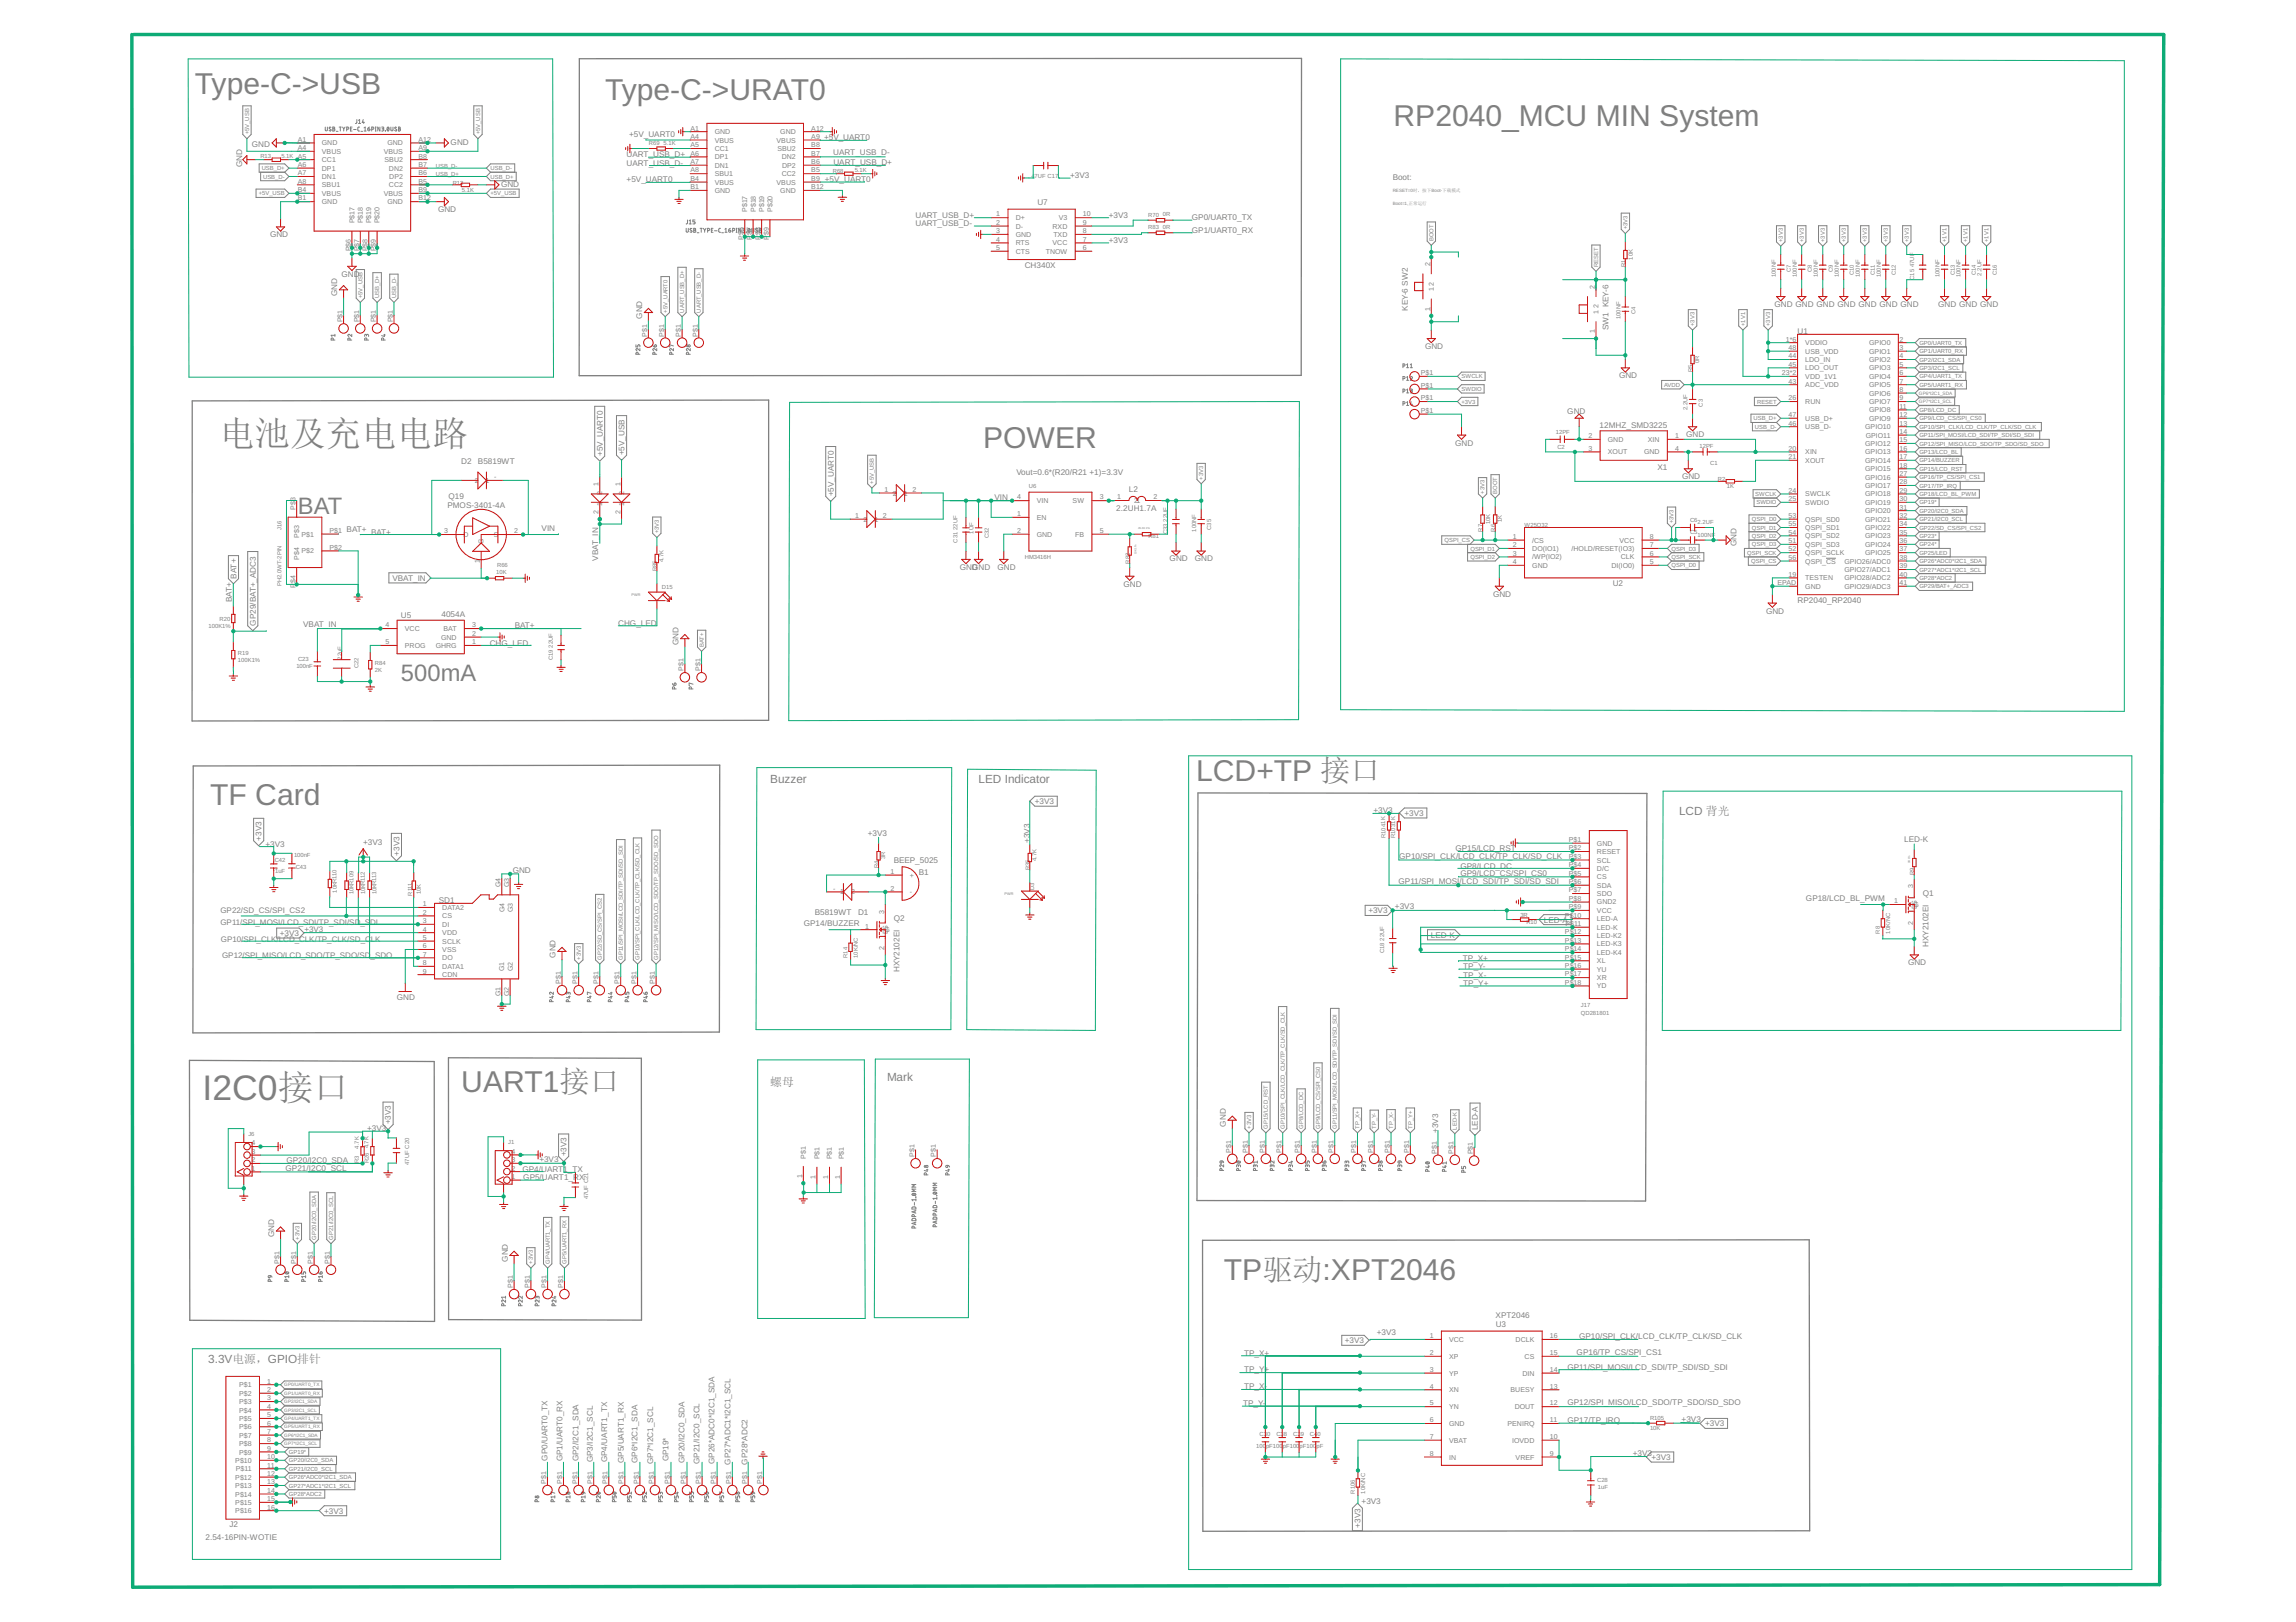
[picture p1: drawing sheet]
<svg xmlns="http://www.w3.org/2000/svg" width="297mm" height="210mm" viewBox="0 0 297 210" stroke-linecap="round" stroke-linejoin="round" font-family="sans-serif">
<defs><g id="words">
<g font-size="4.6" fill="#808080">
<text x="28.4" y="57.7">电池及充电电路</text>
<text x="26.2" y="142.4">I2C0接口</text>
</g>
<g font-size="3.9" fill="#808080">
<text x="25.2" y="12.2">Type-C-&gt;USB</text>
<text x="78.3" y="12.9">Type-C-&gt;URAT0</text>
<text x="180.3" y="16.3">RP2040_MCU MIN System</text>
<text x="127.2" y="58">POWER</text>
<text x="154.8" y="101.1">LCD+TP 接口</text>
<text x="27.2" y="104.2">TF Card</text>
<text x="59.7" y="141.3">UART1接口</text>
<text x="158.3" y="165.6">TP驱动:XPT2046</text>
</g>
<g font-size="3.1" fill="#808080">
<text x="38.5" y="66.5">BAT</text>
<text x="51.9" y="88.1">500mA</text>
</g>
<g font-size="1.5" fill="#808080">
<text x="99.6" y="101.3">Buzzer</text>
<text x="126.6" y="101.3">LED Indicator</text>
<text x="217.2" y="105.4">LCD 背光</text>
<text x="99.6" y="140.5">螺母</text>
<text x="114.8" y="139.9">Mark</text>
<text x="26.9" y="176.4">3.3V电源，GPIO排针</text>
</g>
<g font-size="1.1" fill="#808080">
<text x="81.4" y="17.7">+5V_UART0</text>
<text x="31.4" y="21.7" transform="rotate(-90 31.4 21.7)">GND</text>
<text x="32.6" y="19">GND</text>
<text x="58.3" y="18.8">GND</text>
<text x="81.1" y="21.4">UART_USB_D-</text>
<text x="81.1" y="20.3">UART_USB_D+</text>
<text x="81.1" y="23.5">+5V_UART0</text>
<text x="106.6" y="18.2">+5V_UART0</text>
<text x="106.7" y="23.5">+5V_UART0</text>
<text x="107.8" y="20.1">UART_USB_D-</text>
<text x="107.8" y="21.3">UART_USB_D+</text>
<text x="138.4" y="23.1">+3V3</text>
<text x="180.2" y="23.3">Boot:</text>
<text x="56.7" y="27.5">GND</text>
<text x="64.8" y="24.2">GND</text>
<text x="118.4" y="29.2">UART_USB_D-</text>
<text x="118.4" y="28.2">UART_USB_D+</text>
<text x="134.2" y="26.5">U7</text>
<text x="143.4" y="28.2">+3V3</text>
<text x="154.2" y="28.5">GP0/UART0_TX</text>
<text x="34.9" y="30.7">GND</text>
<text x="44.2" y="35.8">GND</text>
<text x="132.6" y="34.7">CH340X</text>
<text x="143.4" y="31.4">+3V3</text>
<text x="154.2" y="30.1">GP1/UART0_RX</text>
<text x="43.6" y="38.3" transform="rotate(-90 43.6 38.3)">GND</text>
<text x="83.1" y="41.3" transform="rotate(-90 83.1 41.3)">GND</text>
<text x="182.1" y="40.2" transform="rotate(-90 182.1 40.2)">KEY-6 SW2</text>
<text x="229.6" y="39.7">GND GND GND GND GND GND GND</text>
<text x="250.8" y="39.7">GND GND GND</text>
<text x="184.4" y="45.2">GND</text>
<text x="208.1" y="42.7" transform="rotate(-90 208.1 42.7)">SW1 KEY-6</text>
<text x="232.6" y="43.2">U1</text>
<text x="202.8" y="53.5">GND</text>
<text x="209.5" y="49">GND</text>
<text x="78" y="59" transform="rotate(-90 78 59)">+5V_UART0</text>
<text x="80.8" y="58.9" transform="rotate(-90 80.8 58.9)">+5V_USB</text>
<text x="188.3" y="57.7">GND</text>
<text x="206.9" y="55.4">12MHZ_SMD3225</text>
<text x="218.2" y="56.6">GND</text>
<text x="57.9" y="65.7">PMOS-3401-4A</text>
<text x="58" y="64.6">Q19</text>
<text x="59.7" y="60">D2</text>
<text x="61.8" y="60">B5819WT</text>
<text x="107.9" y="64.2" transform="rotate(-90 107.9 64.2)">+5V_UART0</text>
<text x="128.7" y="64.7">VIN</text>
<text x="131.5" y="61.5">Vout=0.6*(R20/R21 +1)=3.3V</text>
<text x="146.1" y="63.7">L2</text>
<text x="214.4" y="60.9">X1</text>
<text x="217.6" y="62">GND</text>
<text x="44.8" y="68.8">BAT+</text>
<text x="48" y="69.2">BAT+</text>
<text x="70.1" y="68.7">VIN</text>
<text x="144.4" y="66.1">2.2UH1.7A</text>
<text x="224.7" y="70.7" transform="rotate(-90 224.7 70.7)">GND</text>
<text x="30" y="77.9" transform="rotate(-90 30 77.9)">BAT+</text>
<text x="30.6" y="74.9" transform="rotate(-90 30.6 74.9)">BAT+</text>
<text x="50.8" y="75.2">VBAT_IN</text>
<text x="77.4" y="72.6" transform="rotate(-90 77.4 72.6)">VBAT_IN</text>
<text x="124.2" y="73.7">GND</text>
<text x="125.8" y="73.7">GND</text>
<text x="129" y="73.7">GND</text>
<text x="145.3" y="75.9">GND</text>
<text x="151.3" y="72.7">GND</text>
<text x="154.6" y="72.7">GND</text>
<text x="193.2" y="77.2">GND</text>
<text x="208.6" y="75.9">U2</text>
<text x="33.1" y="81" transform="rotate(-90 33.1 81)">GP29/BAT+_ADC3</text>
<text x="39.2" y="81.2">VBAT_IN</text>
<text x="51.9" y="79.9">U5</text>
<text x="57.1" y="79.8">4054A</text>
<text x="63.4" y="83.6">CHG_LED</text>
<text x="66.6" y="81.2">BAT+</text>
<text x="80" y="81">CHG_LED</text>
<text x="87.8" y="83.5" transform="rotate(-90 87.8 83.5)">GND</text>
<text x="228.5" y="79.4">GND</text>
<text x="232.6" y="78">RP2040_RP2040</text>
<text x="133.9" y="104.1">+3V3</text>
<text x="177.7" y="105.2">+3V3</text>
<text x="181.7" y="105.6">+3V3</text>
<text x="33.8" y="108.8" transform="rotate(-90 33.8 108.8)">+3V3</text>
<text x="34.3" y="109.6">+3V3</text>
<text x="47" y="109.3">+3V3</text>
<text x="51.7" y="110.7" transform="rotate(-90 51.7 110.7)">+3V3</text>
<text x="66.3" y="113">GND</text>
<text x="112.3" y="108.1">+3V3</text>
<text x="115.6" y="111.6">BEEP_5025</text>
<text x="118.9" y="113.2">B1</text>
<text x="133.2" y="109.1" transform="rotate(-90 133.2 109.1)">+3V3</text>
<text x="181" y="111.2">GP10/SPI_CLK/LCD_CLK/TP_CLK/SD_CLK</text>
<text x="188.3" y="110.1">GP15/LCD_RST</text>
<text x="188.9" y="113.4">GP9/LCD_CS/SPI_CS0</text>
<text x="189" y="112.4">GP8/LCD_DC</text>
<text x="246.4" y="109">LED-K</text>
<text x="56.8" y="116.9">SD1</text>
<text x="104" y="119.9">GP14/BUZZER</text>
<text x="105.4" y="118.4">B5819WT</text>
<text x="111" y="118.4">D1</text>
<text x="115.6" y="119.2">Q2</text>
<text x="177" y="118.2">+3V3</text>
<text x="180.5" y="117.6">+3V3</text>
<text x="180.9" y="114.5">GP11/SPI_MOSI/LCD_SDI/TP_SDI/SD_SDI</text>
<text x="199.7" y="119.4">LED-A</text>
<text x="233.6" y="116.6">GP18/LCD_BL_PWM</text>
<text x="248.7" y="116">Q1</text>
<text x="36.2" y="121.1">+3V3</text>
<text x="71.9" y="124" transform="rotate(-90 71.9 124)">GND</text>
<text x="116.4" y="125.8" transform="rotate(-90 116.4 125.8)">HXY2102EI</text>
<text x="185.1" y="121.3">LED-K</text>
<text x="189.2" y="124.3">TP_X+</text>
<text x="189.3" y="125.4">TP_Y-</text>
<text x="246.8" y="124.9">GND</text>
<text x="249.5" y="122.6" transform="rotate(-90 249.5 122.6)">HXY2102EI</text>
<text x="51.3" y="129.4">GND</text>
<text x="189.3" y="126.5">TP_X-</text>
<text x="189.3" y="127.5">TP_Y+</text>
<text x="47.5" y="146.4">+3V3</text>
<text x="50.6" y="145.5" transform="rotate(-90 50.6 145.5)">+3V3</text>
<text x="73.3" y="149.6" transform="rotate(-90 73.3 149.6)">+3V3</text>
<text x="158.6" y="145.8" transform="rotate(-90 158.6 145.8)">GND</text>
<text x="186" y="146.6" transform="rotate(-90 186 146.6)">+3V3</text>
<text x="191.2" y="146.3" transform="rotate(-90 191.2 146.3)">LED-A</text>
<text x="36.9" y="151.5">GP21/I2C0_SCL</text>
<text x="37.1" y="150.5">GP20/I2C0_SDA</text>
<text x="67.6" y="151.7">GP4/UART1_TX</text>
<text x="67.7" y="152.7">GP5/UART1_RX</text>
<text x="69.8" y="150.4">+3V3</text>
<text x="35.5" y="160.1" transform="rotate(-90 35.5 160.1)">GND</text>
<text x="65.7" y="163.3" transform="rotate(-90 65.7 163.3)">GND</text>
<text x="174" y="173.8">+3V3</text>
<text x="178.1" y="172.8">+3V3</text>
<text x="193.5" y="170.6">XPT2046</text>
<text x="193.5" y="171.7">U3</text>
<text x="204.3" y="173.2">GP10/SPI_CLK/LCD_CLK/TP_CLK/SD_CLK</text>
<text x="160.9" y="175.5">TP_X+</text>
<text x="160.9" y="179.7">TP_X-</text>
<text x="160.9" y="177.6">TP_Y+</text>
<text x="202.8" y="177.3">GP11/SPI_MOSI/LCD_SDI/TP_SDI/SD_SDI</text>
<text x="204" y="175.4">GP16/TP_CS/SPI_CS1</text>
<text x="160.8" y="181.9">TP_Y-</text>
<text x="202.8" y="181.8">GP12/SPI_MISO/LCD_SDO/TP_SDO/SD_SDO</text>
<text x="202.8" y="184.1">GP17/TP_IRQ</text>
<text x="217.6" y="184">+3V3</text>
<text x="220.6" y="184.6">+3V3</text>
<text x="70.8" y="189" transform="rotate(-90 70.8 189)">GP0/UART0_TX</text>
<text x="72.8" y="189.1" transform="rotate(-90 72.8 189.1)">GP1/UART0_RX</text>
<text x="74.9" y="189.1" transform="rotate(-90 74.9 189.1)">GP2/I2C1_SDA</text>
<text x="76.7" y="189.2" transform="rotate(-90 76.7 189.2)">GP3/I2C1_SCL</text>
<text x="78.5" y="189.2" transform="rotate(-90 78.5 189.2)">GP4/UART1_TX</text>
<text x="80.7" y="189.3" transform="rotate(-90 80.7 189.3)">GP5/UART1_RX</text>
<text x="82.5" y="189.3" transform="rotate(-90 82.5 189.3)">GP6*I2C1_SDA</text>
<text x="84.5" y="189.5" transform="rotate(-90 84.5 189.5)">GP7*I2C1_SCL</text>
<text x="86.5" y="189.1" transform="rotate(-90 86.5 189.1)">GP19*</text>
<text x="88.5" y="189.3" transform="rotate(-90 88.5 189.3)">GP20/I2C0_SDA</text>
<text x="90.5" y="189.5" transform="rotate(-90 90.5 189.5)">GP21/I2C0_SCL</text>
<text x="92.5" y="189.5" transform="rotate(-90 92.5 189.5)">GP26*ADC0*I2C1_SDA</text>
<text x="94.5" y="189.6" transform="rotate(-90 94.5 189.6)">GP27*ADC1*I2C1_SCL</text>
<text x="96.7" y="189.6" transform="rotate(-90 96.7 189.6)">GP28*ADC2</text>
<text x="211.3" y="188.4">+3V3</text>
<text x="213.6" y="188.9">+3V3</text>
<text x="29.7" y="197.6">J2</text>
<text x="41.9" y="195.9">+3V3</text>
<text x="176" y="197.7" transform="rotate(-90 176 197.7)">+3V3</text>
<text x="176.2" y="194.6">+3V3</text>
<text x="26.6" y="199.3">2.54-16PIN-WOTIE</text>
</g>
<g font-size="1" fill="#808080">
<text x="28.5" y="119.7">GP11/SPI_MOSI/LCD_SDI/TP_SDI/SD_S</text>
<text x="28.5" y="118.1">GP22/SD_CS/SPI_CS2</text>
<text x="47.9" y="119.7">DI</text>
<text x="28.6" y="121.8">GP10/SPI_CLK/LCD_CLK/TP_CLK/SD_C</text>
<text x="28.7" y="124">GP12/SPI_MISO/LCD_SDO/TP_SDO/SD_SDO</text>
<text x="39.4" y="120.6">+3V3</text>
<text x="48" y="121.8">LK</text>
</g>
<g font-size=".9" fill="#808080">
<text x="89.3" y="16.9">A1</text>
<text x="89.3" y="18">A4</text>
<text x="92.5" y="17.4">GND</text>
<text x="100.9" y="17.4">GND</text>
<text x="105" y="18">A9</text>
<text x="105" y="16.9">A12</text>
<text x="38.5" y="18.3">A1</text>
<text x="38.5" y="19.4">A4</text>
<text x="38.5" y="20.5">A5</text>
<text x="38.5" y="21.6">A6</text>
<text x="38.5" y="22.7">A7</text>
<text x="38.5" y="23.8">A8</text>
<text x="41.6" y="18.8">GND</text>
<text x="41.6" y="19.9">VBUS</text>
<text x="41.6" y="21">CC1</text>
<text x="41.6" y="22.1">DP1</text>
<text x="41.6" y="23.2">DN1</text>
<text x="49.6" y="19.9">VBUS</text>
<text x="49.7" y="21">SBU2</text>
<text x="50.1" y="18.8">GND</text>
<text x="50.3" y="22.1">DN2</text>
<text x="50.4" y="23.2">DP2</text>
<text x="54.1" y="23.8">B5</text>
<text x="54.1" y="22.7">B6</text>
<text x="54.1" y="21.6">B7</text>
<text x="54.1" y="20.5">B8</text>
<text x="54.1" y="19.4">A9</text>
<text x="54.1" y="18.3">A12</text>
<text x="89.3" y="19.1">A5</text>
<text x="89.3" y="20.1">A6</text>
<text x="89.3" y="21.2">A7</text>
<text x="89.3" y="22.3">A8</text>
<text x="89.3" y="23.4">B4</text>
<text x="92.5" y="18.5">VBUS</text>
<text x="92.5" y="19.5">CC1</text>
<text x="92.5" y="20.6">DP1</text>
<text x="92.5" y="21.7">DN1</text>
<text x="92.5" y="22.8">SBU1</text>
<text x="92.5" y="23.9">VBUS</text>
<text x="100.5" y="23.9">VBUS</text>
<text x="100.5" y="18.5">VBUS</text>
<text x="100.6" y="19.5">SBU2</text>
<text x="101.1" y="22.8">CC2</text>
<text x="101.1" y="20.6">DN2</text>
<text x="101.2" y="21.7">DP2</text>
<text x="105" y="23.4">B9</text>
<text x="105" y="22.3">B5</text>
<text x="105" y="21.2">B6</text>
<text x="105" y="20.1">B7</text>
<text x="105" y="19.1">B8</text>
<text x="38.5" y="24.9">B4</text>
<text x="38.5" y="25.9">B1</text>
<text x="41.6" y="24.3">SBU1</text>
<text x="41.6" y="25.3">VBUS</text>
<text x="41.6" y="26.4">GND</text>
<text x="45.9" y="28.9" transform="rotate(-90 45.9 28.9)">P$17</text>
<text x="46.9" y="28.9" transform="rotate(-90 46.9 28.9)">P$18</text>
<text x="48" y="28.9" transform="rotate(-90 48 28.9)">P$19</text>
<text x="49.1" y="28.9" transform="rotate(-90 49.1 28.9)">P$20</text>
<text x="49.6" y="25.3">VBUS</text>
<text x="50.1" y="26.4">GND</text>
<text x="50.3" y="24.3">CC2</text>
<text x="54.1" y="25.9">B12</text>
<text x="54.1" y="24.9">B9</text>
<text x="89.3" y="24.5">B1</text>
<text x="92.5" y="25">GND</text>
<text x="96.7" y="27.5" transform="rotate(-90 96.7 27.5)">P$17</text>
<text x="97.8" y="27.5" transform="rotate(-90 97.8 27.5)">P$18</text>
<text x="98.9" y="27.5" transform="rotate(-90 98.9 27.5)">P$19</text>
<text x="99.9" y="27.5" transform="rotate(-90 99.9 27.5)">P$20</text>
<text x="100.9" y="25">GND</text>
<text x="105" y="24.5">B12</text>
<text x="128.9" y="28">1</text>
<text x="128.9" y="29.1">2</text>
<text x="131.4" y="28.5">D+</text>
<text x="131.4" y="29.6">D-</text>
<text x="136.2" y="29.6">RXD</text>
<text x="137" y="28.5">V3</text>
<text x="140.1" y="29.1">9</text>
<text x="140.1" y="28">10</text>
<text x="45.4" y="32.5" transform="rotate(-90 45.4 32.5)">P$6</text>
<text x="46.5" y="32.5" transform="rotate(-90 46.5 32.5)">P$7</text>
<text x="47.6" y="32.5" transform="rotate(-90 47.6 32.5)">P$8</text>
<text x="48.6" y="32.5" transform="rotate(-90 48.6 32.5)">P$9</text>
<text x="96.2" y="31.1" transform="rotate(-90 96.2 31.1)">P$6</text>
<text x="97.3" y="31.1" transform="rotate(-90 97.3 31.1)">P$7</text>
<text x="98.4" y="31.1" transform="rotate(-90 98.4 31.1)">P$8</text>
<text x="99.5" y="31.1" transform="rotate(-90 99.5 31.1)">P$9</text>
<text x="128.9" y="30.2">3</text>
<text x="128.9" y="31.3">4</text>
<text x="128.9" y="32.4">5</text>
<text x="131.4" y="30.7">GND</text>
<text x="131.4" y="31.7">RTS</text>
<text x="131.4" y="32.8">CTS</text>
<text x="135.3" y="32.8">TNOW</text>
<text x="136.2" y="31.8">VCC</text>
<text x="136.3" y="30.7">TXD</text>
<text x="140.1" y="32.4">6</text>
<text x="140.1" y="31.3">7</text>
<text x="140.1" y="30.2">8</text>
<text x="185" y="34.4" transform="rotate(-90 185 34.4)">2</text>
<text x="44.3" y="41.7" transform="rotate(-90 44.3 41.7)">P$1</text>
<text x="46.5" y="41.7" transform="rotate(-90 46.5 41.7)">P$1</text>
<text x="48.6" y="41.7" transform="rotate(-90 48.6 41.7)">P$1</text>
<text x="50.8" y="41.7" transform="rotate(-90 50.8 41.7)">P$1</text>
<text x="185" y="40.2" transform="rotate(-90 185 40.2)">1</text>
<text x="185.5" y="37.7" transform="rotate(-90 185.5 37.7)">1</text>
<text x="185.5" y="37" transform="rotate(-90 185.5 37)">2</text>
<text x="206.3" y="37.4" transform="rotate(-90 206.3 37.4)">2</text>
<text x="206.8" y="40.6" transform="rotate(-90 206.8 40.6)">1</text>
<text x="206.8" y="39.9" transform="rotate(-90 206.8 39.9)">2</text>
<text x="83.7" y="43.5" transform="rotate(-90 83.7 43.5)">P$1</text>
<text x="85.9" y="43.5" transform="rotate(-90 85.9 43.5)">P$1</text>
<text x="88.1" y="43.5" transform="rotate(-90 88.1 43.5)">P$1</text>
<text x="90.3" y="43.5" transform="rotate(-90 90.3 43.5)">P$1</text>
<text x="206.3" y="43.1" transform="rotate(-90 206.3 43.1)">1</text>
<text x="231" y="44.2">1*6</text>
<text x="231.4" y="46.4">44</text>
<text x="231.4" y="47.5">45</text>
<text x="231.4" y="45.3">48</text>
<text x="233.6" y="46.9">LDO_IN</text>
<text x="233.6" y="47.9">LDO_OUT</text>
<text x="233.6" y="45.8">USB_VDD</text>
<text x="233.6" y="44.7">VDDIO</text>
<text x="241.8" y="44.7">GPIO0</text>
<text x="241.8" y="45.8">GPIO1</text>
<text x="241.8" y="46.9">GPIO2</text>
<text x="241.8" y="47.9">GPIO3</text>
<text x="245.7" y="44.2">2</text>
<text x="245.7" y="45.3">3</text>
<text x="245.7" y="46.4">4</text>
<text x="245.7" y="47.5">5</text>
<text x="183.8" y="48.5">P$1</text>
<text x="183.8" y="50.2">P$1</text>
<text x="183.8" y="51.8">P$1</text>
<text x="183.8" y="53.4">P$1</text>
<text x="230.5" y="48.5">23*2</text>
<text x="231.4" y="49.6">43</text>
<text x="231.4" y="51.8">26</text>
<text x="231.4" y="54">47</text>
<text x="233.6" y="50.1">ADC_VDD</text>
<text x="233.6" y="52.3">RUN</text>
<text x="233.6" y="49">VDD_1V1</text>
<text x="241.8" y="49">GPIO4</text>
<text x="241.8" y="50.1">GPIO5</text>
<text x="241.8" y="51.2">GPIO6</text>
<text x="241.8" y="52.3">GPIO7</text>
<text x="241.8" y="53.4">GPIO8</text>
<text x="245.7" y="48.5">6</text>
<text x="245.7" y="49.6">7</text>
<text x="245.7" y="50.7">8</text>
<text x="245.7" y="51.8">9</text>
<text x="245.7" y="52.9">11</text>
<text x="245.7" y="54">12</text>
<text x="205.5" y="56.7">2</text>
<text x="205.5" y="58.3">3</text>
<text x="208" y="57.2">GND</text>
<text x="208" y="58.8">XOUT</text>
<text x="212.7" y="58.8">GND</text>
<text x="213.2" y="57.2">XIN</text>
<text x="216.7" y="58.3">4</text>
<text x="216.7" y="56.7">1</text>
<text x="231.4" y="55.1">46</text>
<text x="231.4" y="58.3">20</text>
<text x="231.4" y="59.4">21</text>
<text x="233.6" y="54.5">USB_D+</text>
<text x="233.6" y="55.5">USB_D-</text>
<text x="233.6" y="58.8">XIN</text>
<text x="233.6" y="59.9">XOUT</text>
<text x="241.3" y="55.6">GPIO10</text>
<text x="241.3" y="57.7">GPIO12</text>
<text x="241.3" y="58.8">GPIO13</text>
<text x="241.3" y="59.9">GPIO14</text>
<text x="241.4" y="56.6">GPIO11</text>
<text x="241.8" y="54.5">GPIO9</text>
<text x="245.7" y="55.1">13</text>
<text x="245.7" y="56.2">14</text>
<text x="245.7" y="57.2">15</text>
<text x="245.7" y="58.3">16</text>
<text x="245.7" y="59.4">17</text>
<text x="38.2" y="65.9" transform="rotate(-90 38.2 65.9)">P$3</text>
<text x="61.4" y="62.5">2</text>
<text x="62.8" y="62.5">1</text>
<text x="63.9" y="62">-</text>
<text x="77.4" y="62.9" transform="rotate(-90 77.4 62.9)">1</text>
<text x="77.9" y="64" transform="rotate(-90 77.9 64)">2</text>
<text x="77.9" y="65.4" transform="rotate(-90 77.9 65.4)">1</text>
<text x="80.3" y="62.9" transform="rotate(-90 80.3 62.9)">1</text>
<text x="80.7" y="64" transform="rotate(-90 80.7 64)">2</text>
<text x="80.7" y="65.4" transform="rotate(-90 80.7 65.4)">1</text>
<text x="114.4" y="63.7">1</text>
<text x="115.5" y="64.1">2</text>
<text x="116.9" y="64.1">1</text>
<text x="118" y="63.7">2</text>
<text x="131.6" y="64.6">4</text>
<text x="134.1" y="65.1">VIN</text>
<text x="138.8" y="65.1">SW</text>
<text x="142.3" y="64.6">3</text>
<text x="144.5" y="64.6">1</text>
<text x="146.7" y="65.1">21</text>
<text x="149.2" y="64.6">2</text>
<text x="231.4" y="63.8">24</text>
<text x="231.4" y="64.8">25</text>
<text x="233.6" y="64.2">SWCLK</text>
<text x="233.6" y="65.3">SWDIO</text>
<text x="241.3" y="61">GPIO15</text>
<text x="241.3" y="62.1">GPIO16</text>
<text x="241.3" y="63.2">GPIO17</text>
<text x="241.3" y="64.2">GPIO18</text>
<text x="241.3" y="65.3">GPIO19</text>
<text x="245.7" y="60.5">18</text>
<text x="245.7" y="61.6">27</text>
<text x="245.7" y="62.7">28</text>
<text x="245.7" y="63.8">29</text>
<text x="245.7" y="64.8">30</text>
<text x="245.7" y="65.9">31</text>
<text x="38.7" y="69.6" transform="rotate(-90 38.7 69.6)">P$3</text>
<text x="39" y="69.4">P$1</text>
<text x="39" y="71.6">P$2</text>
<text x="42.6" y="69">P$1</text>
<text x="42.6" y="71.1">P$2</text>
<text x="57.5" y="69">3</text>
<text x="60" y="69.5">D</text>
<text x="62.6" y="70.4" transform="rotate(-90 62.6 70.4)">G</text>
<text x="63.9" y="69.5">S</text>
<text x="66.5" y="69">2</text>
<text x="77.4" y="66.5" transform="rotate(-90 77.4 66.5)">2</text>
<text x="80.3" y="66.5" transform="rotate(-90 80.3 66.5)">2</text>
<text x="110.6" y="67">1</text>
<text x="111.7" y="67.5">2</text>
<text x="113.1" y="67.5">1</text>
<text x="114.2" y="67">2</text>
<text x="131.6" y="66.8">1</text>
<text x="131.6" y="69">2</text>
<text x="134.1" y="67.3">EN</text>
<text x="134.1" y="69.5">GND</text>
<text x="139.1" y="69.5">FB</text>
<text x="142.3" y="69">5</text>
<text x="195.7" y="69.7">1</text>
<text x="195.7" y="71.9">3</text>
<text x="195.7" y="70.8">2</text>
<text x="198.2" y="70.2">/CS</text>
<text x="198.2" y="71.3">DO(IO1)</text>
<text x="203.3" y="71.3">/HOLD/RESET(IO3)</text>
<text x="209.5" y="70.2">VCC</text>
<text x="213.4" y="70.8">7</text>
<text x="213.4" y="71.9">6</text>
<text x="213.4" y="69.7">8</text>
<text x="231.4" y="71.4">52</text>
<text x="231.4" y="67">53</text>
<text x="231.4" y="68.1">55</text>
<text x="231.4" y="69.2">54</text>
<text x="231.4" y="70.3">51</text>
<text x="233.6" y="71.8">QSPI_SCLK</text>
<text x="233.6" y="67.5">QSPI_SD0</text>
<text x="233.6" y="68.6">QSPI_SD1</text>
<text x="233.6" y="69.7">QSPI_SD2</text>
<text x="233.6" y="70.8">QSPI_SD3</text>
<text x="241.3" y="66.4">GPIO20</text>
<text x="241.3" y="67.5">GPIO21</text>
<text x="241.3" y="68.6">GPIO22</text>
<text x="241.3" y="69.7">GPIO23</text>
<text x="241.3" y="70.8">GPIO24</text>
<text x="241.3" y="71.8">GPIO25</text>
<text x="245.7" y="67">32</text>
<text x="245.7" y="68.1">34</text>
<text x="245.7" y="69.2">35</text>
<text x="245.7" y="70.3">36</text>
<text x="245.7" y="71.4">37</text>
<text x="38.2" y="76.1" transform="rotate(-90 38.2 76.1)">P$4</text>
<text x="38.7" y="72.5" transform="rotate(-90 38.7 72.5)">P$4</text>
<text x="62.1" y="72.9" transform="rotate(-90 62.1 72.9)">1</text>
<text x="195.7" y="73">4</text>
<text x="198.2" y="72.4">/WP(IO2)</text>
<text x="198.2" y="73.5">GND</text>
<text x="208.5" y="73.5">DI(IO0)</text>
<text x="209.7" y="72.4">CLK</text>
<text x="213.4" y="73">5</text>
<text x="230" y="75.7">EPAD</text>
<text x="231.4" y="72.5">56</text>
<text x="231.4" y="74.6">19</text>
<text x="233.6" y="76.2">GND</text>
<text x="233.6" y="72.9">QSPI_CS</text>
<text x="233.6" y="75.1">TESTEN</text>
<text x="238.6" y="72.9">GPIO26/ADC0</text>
<text x="238.6" y="74">GPIO27/ADC1</text>
<text x="238.6" y="75.1">GPIO28/ADC2</text>
<text x="238.6" y="76.2">GPIO29/ADC3</text>
<text x="245.7" y="72.5">38</text>
<text x="245.7" y="73.5">39</text>
<text x="245.7" y="74.6">40</text>
<text x="245.7" y="75.7">41</text>
<text x="49.9" y="81.2">4</text>
<text x="49.9" y="83.4">5</text>
<text x="52.4" y="81.7">VCC</text>
<text x="52.4" y="83.8">PROG</text>
<text x="56.4" y="83.9">GHRG</text>
<text x="57.1" y="82.8">GND</text>
<text x="57.4" y="81.7">BAT</text>
<text x="61.1" y="83.4">1</text>
<text x="61.1" y="82.3">2</text>
<text x="61.1" y="81.2">3</text>
<text x="88.4" y="86.8" transform="rotate(-90 88.4 86.8)">P$1</text>
<text x="90.6" y="86.8" transform="rotate(-90 90.6 86.8)">P$1</text>
<text x="115.2" y="113.1">1</text>
<text x="117.7" y="113.6">+</text>
<text x="203" y="109">P$1</text>
<text x="203" y="110.1">P$2</text>
<text x="203" y="111.1">P$3</text>
<text x="203" y="112.2">P$4</text>
<text x="203" y="113.3">P$5</text>
<text x="206.6" y="109.4">GND</text>
<text x="206.6" y="110.5">RESET</text>
<text x="206.6" y="111.6">SCL</text>
<text x="206.6" y="112.7">D/C</text>
<text x="206.6" y="113.8">CS</text>
<text x="54.7" y="117.3">1</text>
<text x="54.7" y="118.4">2</text>
<text x="54.7" y="119.5">3</text>
<text x="57.2" y="117.8">DATA2</text>
<text x="57.2" y="118.9">CS</text>
<text x="57.2" y="119.9">DI</text>
<text x="64.8" y="114.8" transform="rotate(-90 64.8 114.8)">G4</text>
<text x="65.2" y="118" transform="rotate(-90 65.2 118)">G4</text>
<text x="65.9" y="114.8" transform="rotate(-90 65.9 114.8)">G3</text>
<text x="66.3" y="118" transform="rotate(-90 66.3 118)">G3</text>
<text x="107.8" y="115.3">-</text>
<text x="108.7" y="115.8">1</text>
<text x="110.1" y="115.7">2</text>
<text x="114.4" y="118.2" transform="rotate(-90 114.4 118.2)">3</text>
<text x="115.2" y="115.3">2</text>
<text x="117.7" y="115.7">-</text>
<text x="202.5" y="118.7">P$10</text>
<text x="202.5" y="119.8">P$11</text>
<text x="203" y="114.4">P$6</text>
<text x="203" y="115.5">P$7</text>
<text x="203" y="116.6">P$8</text>
<text x="203" y="117.7">P$9</text>
<text x="206.6" y="114.9">SDA</text>
<text x="206.6" y="116">SDO</text>
<text x="206.6" y="117.1">GND2</text>
<text x="206.6" y="118.1">VCC</text>
<text x="206.6" y="119.2">LED-A</text>
<text x="245.1" y="116.9">1</text>
<text x="247.5" y="119.6" transform="rotate(-90 247.5 119.6)">2</text>
<text x="247.5" y="115" transform="rotate(-90 247.5 115)">3</text>
<text x="247.6" y="117.4">G</text>
<text x="248" y="117.6" transform="rotate(-90 248 117.6)">DS</text>
<text x="54.7" y="120.5">4</text>
<text x="54.7" y="121.6">5</text>
<text x="54.7" y="122.7">6</text>
<text x="54.7" y="123.8">7</text>
<text x="54.7" y="124.9">8</text>
<text x="54.7" y="126">9</text>
<text x="57.2" y="121">VDD</text>
<text x="57.2" y="122.1">SCLK</text>
<text x="57.2" y="123.2">VSS</text>
<text x="57.2" y="124.3">DO</text>
<text x="57.2" y="125.4">DATA1</text>
<text x="65.2" y="125.7" transform="rotate(-90 65.2 125.7)">G1</text>
<text x="66.3" y="125.7" transform="rotate(-90 66.3 125.7)">G2</text>
<text x="111.9" y="120.2">1</text>
<text x="114.4" y="122.9" transform="rotate(-90 114.4 122.9)">2</text>
<text x="114.5" y="120.6">G</text>
<text x="114.9" y="120.9" transform="rotate(-90 114.9 120.9)">DS</text>
<text x="202.5" y="120.9">P$12</text>
<text x="202.5" y="122">P$13</text>
<text x="202.5" y="123.1">P$14</text>
<text x="202.5" y="124.2">P$15</text>
<text x="202.5" y="125.3">P$16</text>
<text x="206.6" y="120.3">LED-K</text>
<text x="206.6" y="121.4">LED-K2</text>
<text x="206.6" y="122.5">LED-K3</text>
<text x="206.6" y="123.6">LED-K4</text>
<text x="206.6" y="124.7">XL</text>
<text x="206.6" y="125.7">YU</text>
<text x="57.2" y="126.5">CDN</text>
<text x="64.8" y="128.9" transform="rotate(-90 64.8 128.9)">G1</text>
<text x="65.9" y="128.9" transform="rotate(-90 65.9 128.9)">G2</text>
<text x="72.5" y="127.3" transform="rotate(-90 72.5 127.3)">P$1</text>
<text x="74.7" y="127.3" transform="rotate(-90 74.7 127.3)">P$1</text>
<text x="77.4" y="127.3" transform="rotate(-90 77.4 127.3)">P$1</text>
<text x="80.2" y="127.3" transform="rotate(-90 80.2 127.3)">P$1</text>
<text x="82.3" y="127.3" transform="rotate(-90 82.3 127.3)">P$1</text>
<text x="84.7" y="127.3" transform="rotate(-90 84.7 127.3)">P$1</text>
<text x="202.5" y="126.4">P$17</text>
<text x="202.5" y="127.4">P$18</text>
<text x="206.6" y="126.8">XR</text>
<text x="206.6" y="127.9">YD</text>
<text x="32.5" y="149.3">3</text>
<text x="32.5" y="148.2">4</text>
<text x="66.2" y="149.3">4</text>
<text x="104.3" y="149.9" transform="rotate(-90 104.3 149.9)">P$1</text>
<text x="118.3" y="149.7" transform="rotate(-90 118.3 149.7)">P$1</text>
<text x="121.1" y="149.7" transform="rotate(-90 121.1 149.7)">P$1</text>
<text x="159.3" y="149.2" transform="rotate(-90 159.3 149.2)">P$1</text>
<text x="161.4" y="149.2" transform="rotate(-90 161.4 149.2)">P$1</text>
<text x="163.6" y="149.2" transform="rotate(-90 163.6 149.2)">P$1</text>
<text x="165.8" y="149.2" transform="rotate(-90 165.8 149.2)">P$1</text>
<text x="168.2" y="149.2" transform="rotate(-90 168.2 149.2)">P$1</text>
<text x="170.4" y="149.2" transform="rotate(-90 170.4 149.2)">P$1</text>
<text x="172.5" y="149.2" transform="rotate(-90 172.5 149.2)">P$1</text>
<text x="175.5" y="149.2" transform="rotate(-90 175.5 149.2)">P$1</text>
<text x="177.6" y="149.2" transform="rotate(-90 177.6 149.2)">P$1</text>
<text x="179.8" y="149.2" transform="rotate(-90 179.8 149.2)">P$1</text>
<text x="182.3" y="149.2" transform="rotate(-90 182.3 149.2)">P$1</text>
<text x="185.9" y="149.3" transform="rotate(-90 185.9 149.3)">P$1</text>
<text x="188.1" y="149.3" transform="rotate(-90 188.1 149.3)">P$1</text>
<text x="190.6" y="149.4" transform="rotate(-90 190.6 149.4)">P$1</text>
<text x="32.5" y="151.5">1</text>
<text x="32.5" y="150.4">2</text>
<text x="66.2" y="152.6">1</text>
<text x="66.2" y="151.5">2</text>
<text x="66.2" y="150.4">3</text>
<text x="103.8" y="152.4" transform="rotate(-90 103.8 152.4)">1</text>
<text x="105.5" y="152.6" transform="rotate(-90 105.5 152.6)">1</text>
<text x="106" y="150" transform="rotate(-90 106 150)">P$1</text>
<text x="107.2" y="152.6" transform="rotate(-90 107.2 152.6)">1</text>
<text x="107.6" y="150" transform="rotate(-90 107.6 150)">P$1</text>
<text x="108.7" y="152.6" transform="rotate(-90 108.7 152.6)">1</text>
<text x="109.2" y="150" transform="rotate(-90 109.2 150)">P$1</text>
<text x="36.1" y="163.5" transform="rotate(-90 36.1 163.5)">P$1</text>
<text x="38.3" y="163.5" transform="rotate(-90 38.3 163.5)">P$1</text>
<text x="40.5" y="163.5" transform="rotate(-90 40.5 163.5)">P$1</text>
<text x="42.7" y="163.5" transform="rotate(-90 42.7 163.5)">P$1</text>
<text x="66.4" y="166.7" transform="rotate(-90 66.4 166.7)">P$1</text>
<text x="68.5" y="166.7" transform="rotate(-90 68.5 166.7)">P$1</text>
<text x="70.7" y="166.7" transform="rotate(-90 70.7 166.7)">P$1</text>
<text x="72.9" y="166.7" transform="rotate(-90 72.9 166.7)">P$1</text>
<text x="185" y="173.2">1</text>
<text x="187.5" y="173.7">VCC</text>
<text x="196.1" y="173.7">DCLK</text>
<text x="200.5" y="173.2">16</text>
<text x="30.9" y="179.5">P$1</text>
<text x="34.6" y="179.1">1</text>
<text x="185" y="175.4">2</text>
<text x="185" y="177.5">3</text>
<text x="185" y="179.7">4</text>
<text x="187.5" y="175.8">XP</text>
<text x="187.5" y="178">YP</text>
<text x="197" y="178">DIN</text>
<text x="197.2" y="175.8">CS</text>
<text x="200.5" y="179.7">13</text>
<text x="200.5" y="177.5">14</text>
<text x="200.5" y="175.4">15</text>
<text x="30.9" y="180.6">P$2</text>
<text x="30.9" y="181.7">P$3</text>
<text x="30.9" y="182.8">P$4</text>
<text x="30.9" y="183.9">P$5</text>
<text x="30.9" y="185">P$6</text>
<text x="34.6" y="180.1">2</text>
<text x="34.6" y="181.2">3</text>
<text x="34.6" y="182.3">4</text>
<text x="34.6" y="183.4">5</text>
<text x="34.6" y="184.5">6</text>
<text x="34.6" y="185.6">7</text>
<text x="185" y="181.9">5</text>
<text x="185" y="184.1">6</text>
<text x="187.5" y="180.2">XN</text>
<text x="187.5" y="182.4">YN</text>
<text x="187.5" y="184.5">GND</text>
<text x="195" y="184.5">PENIRQ</text>
<text x="195.4" y="180.2">BUESY</text>
<text x="196" y="182.4">DOUT</text>
<text x="200.5" y="184.1">11</text>
<text x="200.5" y="181.9">12</text>
<text x="30.4" y="189.3">P$10</text>
<text x="30.4" y="191.5">P$12</text>
<text x="30.5" y="190.4">P$11</text>
<text x="30.9" y="186.1">P$7</text>
<text x="30.9" y="187.1">P$8</text>
<text x="30.9" y="188.2">P$9</text>
<text x="34.6" y="186.7">8</text>
<text x="34.6" y="187.7">9</text>
<text x="34.6" y="188.8">10</text>
<text x="34.6" y="189.9">11</text>
<text x="34.6" y="191">12</text>
<text x="185" y="186.2">7</text>
<text x="185" y="188.4">8</text>
<text x="187.5" y="186.7">VBAT</text>
<text x="187.5" y="188.9">IN</text>
<text x="195.6" y="186.7">IOVDD</text>
<text x="196.1" y="188.9">VREF</text>
<text x="200.5" y="188.4">9</text>
<text x="200.5" y="186.2">10</text>
<text x="30.4" y="192.6">P$13</text>
<text x="30.4" y="193.7">P$14</text>
<text x="30.4" y="194.7">P$15</text>
<text x="30.4" y="195.8">P$16</text>
<text x="34.6" y="192.1">13</text>
<text x="34.6" y="193.2">14</text>
<text x="34.6" y="194.3">15</text>
<text x="34.6" y="195.4">16</text>
<text x="70.7" y="192" transform="rotate(-90 70.7 192)">P$1</text>
<text x="72.7" y="192" transform="rotate(-90 72.7 192)">P$1</text>
<text x="74.7" y="192" transform="rotate(-90 74.7 192)">P$1</text>
<text x="76.7" y="192" transform="rotate(-90 76.7 192)">P$1</text>
<text x="78.6" y="192" transform="rotate(-90 78.6 192)">P$1</text>
<text x="80.7" y="192" transform="rotate(-90 80.7 192)">P$1</text>
<text x="82.6" y="192" transform="rotate(-90 82.6 192)">P$1</text>
<text x="84.6" y="192" transform="rotate(-90 84.6 192)">P$1</text>
<text x="86.7" y="192" transform="rotate(-90 86.7 192)">P$1</text>
<text x="88.7" y="192" transform="rotate(-90 88.7 192)">P$1</text>
<text x="90.7" y="192" transform="rotate(-90 90.7 192)">P$1</text>
<text x="92.6" y="192" transform="rotate(-90 92.6 192)">P$1</text>
<text x="94.6" y="192" transform="rotate(-90 94.6 192)">P$1</text>
<text x="96.6" y="192" transform="rotate(-90 96.6 192)">P$1</text>
<text x="98.6" y="192" transform="rotate(-90 98.6 192)">P$1</text>
</g>
<g font-size=".8" fill="#808080">
<text x="32.2" y="17.4" transform="rotate(-90 32.2 17.4)">+5V_USB</text>
<text x="62.1" y="17.4" transform="rotate(-90 62.1 17.4)">+5V_USB</text>
<text x="33.7" y="20.4">R13</text>
<text x="33.9" y="22">USB_D+</text>
<text x="34" y="23.1">USB_D-</text>
<text x="36.4" y="20.4">5.1K</text>
<text x="56.4" y="22.8">USB_D+</text>
<text x="56.4" y="21.8">USB_D-</text>
<text x="58.6" y="23.9">R12</text>
<text x="63.5" y="23.1">USB_D+</text>
<text x="63.5" y="22">USB_D-</text>
<text x="83.9" y="18.8">R69</text>
<text x="85.8" y="18.7">5.1K</text>
<text x="107.7" y="22.3">R68</text>
<text x="110.6" y="22.3">5.1K</text>
<text x="133.4" y="23.1">47UF C17</text>
<text x="33.5" y="25.3">+5V_USB</text>
<text x="59.8" y="24.8">5.1K</text>
<text x="63.5" y="25.3">+5V_USB</text>
<text x="148.6" y="29.7">R83</text>
<text x="148.6" y="28">R70</text>
<text x="150.4" y="29.6">0R</text>
<text x="150.4" y="28">0R</text>
<text x="210.5" y="29.7" transform="rotate(-90 210.5 29.7)">+3V3</text>
<text x="185.4" y="31.2" transform="rotate(-90 185.4 31.2)">BOOT</text>
<text x="206.7" y="34.6" transform="rotate(-90 206.7 34.6)">RESET</text>
<text x="210.3" y="34.6" transform="rotate(-90 210.3 34.6)">R1</text>
<text x="211.3" y="33.6" transform="rotate(-90 211.3 33.6)">10K</text>
<text x="229.7" y="35.9" transform="rotate(-90 229.7 35.9)">100NF</text>
<text x="230.7" y="31.3" transform="rotate(-90 230.7 31.3)">+3V3</text>
<text x="231.7" y="35.2" transform="rotate(-90 231.7 35.2)">C7</text>
<text x="232.5" y="35.9" transform="rotate(-90 232.5 35.9)">100NF</text>
<text x="233.4" y="31.3" transform="rotate(-90 233.4 31.3)">+3V3</text>
<text x="234.4" y="35.2" transform="rotate(-90 234.4 35.2)">C8</text>
<text x="235.2" y="35.9" transform="rotate(-90 235.2 35.9)">100NF</text>
<text x="236.1" y="31.3" transform="rotate(-90 236.1 31.3)">+3V3</text>
<text x="237.1" y="35.2" transform="rotate(-90 237.1 35.2)">C9</text>
<text x="237.9" y="35.9" transform="rotate(-90 237.9 35.9)">100NF</text>
<text x="238.8" y="31.3" transform="rotate(-90 238.8 31.3)">+3V3</text>
<text x="239.8" y="35.6" transform="rotate(-90 239.8 35.6)">C10</text>
<text x="240.6" y="35.9" transform="rotate(-90 240.6 35.9)">100NF</text>
<text x="241.5" y="31.3" transform="rotate(-90 241.5 31.3)">+3V3</text>
<text x="242.6" y="35.6" transform="rotate(-90 242.6 35.6)">C11</text>
<text x="243.3" y="35.9" transform="rotate(-90 243.3 35.9)">100NF</text>
<text x="244.2" y="31.3" transform="rotate(-90 244.2 31.3)">+3V3</text>
<text x="245.3" y="35.6" transform="rotate(-90 245.3 35.6)">C12</text>
<text x="247" y="31.3" transform="rotate(-90 247 31.3)">+3V3</text>
<text x="247.7" y="34.6" transform="rotate(-90 247.7 34.6)">47UF</text>
<text x="250.9" y="35.9" transform="rotate(-90 250.9 35.9)">100NF</text>
<text x="251.8" y="31.3" transform="rotate(-90 251.8 31.3)">+1V1</text>
<text x="252.9" y="35.6" transform="rotate(-90 252.9 35.6)">C13</text>
<text x="253.6" y="35.9" transform="rotate(-90 253.6 35.9)">100NF</text>
<text x="254.6" y="31.3" transform="rotate(-90 254.6 31.3)">+1V1</text>
<text x="255.6" y="35.6" transform="rotate(-90 255.6 35.6)">C14</text>
<text x="256.4" y="35.7" transform="rotate(-90 256.4 35.7)">2.2UF</text>
<text x="257.3" y="31.3" transform="rotate(-90 257.3 31.3)">+1V1</text>
<text x="258.3" y="35.6" transform="rotate(-90 258.3 35.6)">C16</text>
<text x="46.9" y="38.6" transform="rotate(-90 46.9 38.6)">+5V_USB</text>
<text x="49.1" y="38.6" transform="rotate(-90 49.1 38.6)">USB_D+</text>
<text x="51.2" y="38.6" transform="rotate(-90 51.2 38.6)">USB_D-</text>
<text x="86.3" y="40.4" transform="rotate(-90 86.3 40.4)">+5V_UART0</text>
<text x="88.5" y="40.4" transform="rotate(-90 88.5 40.4)">UART_USB_D+</text>
<text x="90.7" y="40.4" transform="rotate(-90 90.7 40.4)">UART_USB_D-</text>
<text x="209.6" y="41.3" transform="rotate(-90 209.6 41.3)">100NF</text>
<text x="211.6" y="40.7" transform="rotate(-90 211.6 40.7)">C4</text>
<text x="247.7" y="36.2" transform="rotate(-90 247.7 36.2)">C15</text>
<text x="219.2" y="42.2" transform="rotate(-90 219.2 42.2)">+3V3</text>
<text x="219.8" y="47" transform="rotate(-90 219.8 47)">0R</text>
<text x="225.8" y="42.2" transform="rotate(-90 225.8 42.2)">+1V1</text>
<text x="229" y="42.2" transform="rotate(-90 229 42.2)">+3V3</text>
<text x="248.3" y="47.9">GP3/I2C1_SCL</text>
<text x="248.3" y="46.8">GP2/I2C1_SDA</text>
<text x="248.3" y="44.6">GP0/UART0_TX</text>
<text x="248.3" y="45.7">GP1/UART0_RX</text>
<text x="189.1" y="49">SWCLK</text>
<text x="189.1" y="50.6">SWDIO</text>
<text x="189.1" y="52.2">+3V3</text>
<text x="215.3" y="50.1">AVDD</text>
<text x="218.3" y="53.1" transform="rotate(-90 218.3 53.1)">2.2UF</text>
<text x="219" y="48.2" transform="rotate(-90 219 48.2)">R5</text>
<text x="220.3" y="52.6" transform="rotate(-90 220.3 52.6)">C3</text>
<text x="227.3" y="52.2">RESET</text>
<text x="248.3" y="53.3">GP8/LCD_DC</text>
<text x="248.3" y="49">GP4/UART1_TX</text>
<text x="248.3" y="50.1">GP5/UART1_RX</text>
<text x="201.3" y="56.2">12PF</text>
<text x="201.5" y="58.2">C2</text>
<text x="219.9" y="57.9">12PF</text>
<text x="226.9" y="54.4">USB_D+</text>
<text x="227" y="55.5">USB_D-</text>
<text x="248.3" y="54.4">GP9/LCD_CS/SPI_CS0</text>
<text x="248.3" y="55.5">GP10/SPI_CLK/LCD_CLK/TP_CLK/SD_CLK</text>
<text x="248.3" y="56.6">GP11/SPI_MOSI/LCD_SDI/TP_SDI/SD_SDI</text>
<text x="248.3" y="57.7">GP12/SPI_MISO/LCD_SDO/TP_SDO/SD_SDO</text>
<text x="248.3" y="58.8">GP13/LCD_BL</text>
<text x="248.3" y="59.8">GP14/BUZZER</text>
<text x="113.1" y="62.6" transform="rotate(-90 113.1 62.6)">+5V_USB</text>
<text x="133.1" y="63.2">U6</text>
<text x="155.7" y="62.1" transform="rotate(-90 155.7 62.1)">+3V3</text>
<text x="192.1" y="63.9" transform="rotate(-90 192.1 63.9)">+3V3</text>
<text x="193.7" y="63.9" transform="rotate(-90 193.7 63.9)">BOOT</text>
<text x="221.3" y="60.1">C1</text>
<text x="222.2" y="62.3">R2</text>
<text x="223.4" y="63.2">1K</text>
<text x="227.1" y="64.2">SWCLK</text>
<text x="227.2" y="65.3">SWDIO</text>
<text x="248.3" y="64.2">GP18/LCD_BL_PWM</text>
<text x="248.3" y="65.3">GP19*</text>
<text x="248.3" y="60.9">GP15/LCD_RST</text>
<text x="248.3" y="62">GP16/TP_CS/SPI_CS1</text>
<text x="248.3" y="63.1">GP17/TP_IRQ</text>
<text x="36.4" y="68.6" transform="rotate(-90 36.4 68.6)">J16</text>
<text x="85.3" y="69" transform="rotate(-90 85.3 69)">+3V3</text>
<text x="123.9" y="70.2" transform="rotate(-90 123.9 70.2)">C31</text>
<text x="123.9" y="68.6" transform="rotate(-90 123.9 68.6)">22UF</text>
<text x="126" y="69" transform="rotate(-90 126 69)">1UF</text>
<text x="127.9" y="69.7" transform="rotate(-90 127.9 69.7)">C32</text>
<text x="148.6" y="69.7">R81</text>
<text x="151.1" y="69.1" transform="rotate(-90 151.1 69.1)">C33</text>
<text x="151.1" y="67.5" transform="rotate(-90 151.1 67.5)">22UF</text>
<text x="154.8" y="68.8" transform="rotate(-90 154.8 68.8)">100NF</text>
<text x="156.7" y="68.6" transform="rotate(-90 156.7 68.6)">C35</text>
<text x="186.9" y="70.2">QSPI_CS</text>
<text x="190.2" y="71.3">QSPI_D1</text>
<text x="191.8" y="68.8" transform="rotate(-90 191.8 68.8)">R7</text>
<text x="192.8" y="67.8" transform="rotate(-90 192.8 67.8)">10K</text>
<text x="193.4" y="68.8" transform="rotate(-90 193.4 68.8)">R6</text>
<text x="194.3" y="67.6" transform="rotate(-90 194.3 67.6)">1K</text>
<text x="197.2" y="68.3">W25Q32</text>
<text x="216.3" y="71.2">QSPI_D3</text>
<text x="216.5" y="67.7" transform="rotate(-90 216.5 67.7)">+3V3</text>
<text x="218.6" y="69.1">C5</text>
<text x="218.6" y="67.5">C6</text>
<text x="219.6" y="69.5">100NF</text>
<text x="219.6" y="67.8">2.2UF</text>
<text x="226" y="71.8">QSPI_SCK</text>
<text x="226.6" y="67.5">QSPI_D0</text>
<text x="226.6" y="68.5">QSPI_D1</text>
<text x="226.6" y="69.6">QSPI_D2</text>
<text x="226.6" y="70.7">QSPI_D3</text>
<text x="248.3" y="70.7">GP24*</text>
<text x="248.3" y="69.6">GP23*</text>
<text x="248.3" y="66.4">GP20/I2C0_SDA</text>
<text x="248.3" y="67.4">GP21/I2C0_SCL</text>
<text x="248.3" y="68.5">GP22/SD_CS/SPI_CS2</text>
<text x="248.3" y="71.8">GP25/LED</text>
<text x="36.4" y="75.8" transform="rotate(-90 36.4 75.8)">PH2.0WT-2PIN</text>
<text x="64.2" y="74.3">10K</text>
<text x="64.3" y="73.4">R66</text>
<text x="85" y="73.9" transform="rotate(-90 85 73.9)">R85</text>
<text x="85.6" y="76.2">D15</text>
<text x="85.8" y="72.7" transform="rotate(-90 85.8 72.7)">4.7K</text>
<text x="132.6" y="72.4">HM3416H</text>
<text x="146.2" y="72.9" transform="rotate(-90 146.2 72.9)">R82</text>
<text x="190.2" y="72.3">QSPI_D2</text>
<text x="216.3" y="73.4">QSPI_D0</text>
<text x="216.3" y="72.3">QSPI_SCK</text>
<text x="226.6" y="72.9">QSPI_CS</text>
<text x="248.3" y="75.1">GP28*ADC2</text>
<text x="248.3" y="72.9">GP26*ADC0*I2C1_SDA</text>
<text x="248.3" y="74">GP27*ADC1*I2C1_SCL</text>
<text x="248.3" y="76.1">GP29/BAT+_ADC3</text>
<text x="27" y="81.3">100K1%</text>
<text x="28.4" y="80.3">R20</text>
<text x="71.5" y="83.8" transform="rotate(-90 71.5 83.8)">22UF</text>
<text x="91" y="83.7" transform="rotate(-90 91 83.7)">BAT+</text>
<text x="30.8" y="85.6">100K1%</text>
<text x="30.8" y="84.8">R19</text>
<text x="38.3" y="86.5">100nF</text>
<text x="38.6" y="85.5">C23</text>
<text x="44.2" y="85.4" transform="rotate(-90 44.2 85.4)">22uF</text>
<text x="46.4" y="86.5" transform="rotate(-90 46.4 86.5)">C22</text>
<text x="48.5" y="86.9">2K</text>
<text x="48.5" y="86.1">R84</text>
<text x="71.5" y="85.4" transform="rotate(-90 71.5 85.4)">C19</text>
<text x="35.5" y="111.6">C42</text>
<text x="35.6" y="113">1uF</text>
<text x="38" y="110.9">100nF</text>
<text x="38.3" y="112.5">C43</text>
<text x="113.7" y="112.4" transform="rotate(-90 113.7 112.4)">R4</text>
<text x="114.5" y="111.2" transform="rotate(-90 114.5 111.2)">3R</text>
<text x="133.2" y="112.6" transform="rotate(-90 133.2 112.6)">R35</text>
<text x="134.1" y="111.4" transform="rotate(-90 134.1 111.4)">4.7K</text>
<text x="179.2" y="108.5" transform="rotate(-90 179.2 108.5)">R1041K</text>
<text x="180.5" y="108.5" transform="rotate(-90 180.5 108.5)">R1031K</text>
<text x="247.7" y="113.2" transform="rotate(-90 247.7 113.2)">R9</text>
<text x="43.6" y="115.5" transform="rotate(-90 43.6 115.5)">10KR110</text>
<text x="45.7" y="115.7" transform="rotate(-90 45.7 115.7)">10KR109</text>
<text x="47.3" y="115.8" transform="rotate(-90 47.3 115.8)">10KR112</text>
<text x="48.7" y="115.7" transform="rotate(-90 48.7 115.7)">10KR113</text>
<text x="53.3" y="115.9" transform="rotate(-90 53.3 115.9)">R111</text>
<text x="54.4" y="115.7" transform="rotate(-90 54.4 115.7)">10K</text>
<text x="133.8" y="115.2" transform="rotate(-90 133.8 115.2)">D3</text>
<text x="196.7" y="118.7">3R</text>
<text x="197.5" y="119.6">R10</text>
<text x="75.1" y="124.2" transform="rotate(-90 75.1 124.2)">+3V3</text>
<text x="77.9" y="124.2" transform="rotate(-90 77.9 124.2)">GP22/SD_CS/SPI_CS2</text>
<text x="80.6" y="124.2" transform="rotate(-90 80.6 124.2)">GP11/SPI_MOSI/LCD_SDI/TP_SDI/SD_SDI</text>
<text x="82.8" y="124.2" transform="rotate(-90 82.8 124.2)">GP10/SPI_CLK/LCD_CLK/TP_CLK/SD_CLK</text>
<text x="85.1" y="124.2" transform="rotate(-90 85.1 124.2)">GP12/SPI_MISO/LCD_SDO/TP_SDO/SD_SDO</text>
<text x="109.7" y="124" transform="rotate(-90 109.7 124)">R14</text>
<text x="111" y="124" transform="rotate(-90 111 124)">10K/NC</text>
<text x="179.1" y="123.4" transform="rotate(-90 179.1 123.4)">C18</text>
<text x="179.1" y="121.7" transform="rotate(-90 179.1 121.7)">22UF</text>
<text x="243.2" y="120.8" transform="rotate(-90 243.2 120.8)">R8</text>
<text x="244.5" y="120.8" transform="rotate(-90 244.5 120.8)">10K/NC</text>
<text x="204.5" y="131.4">QD281801</text>
<text x="204.5" y="130.3">J17</text>
<text x="32.1" y="147">J6</text>
<text x="46.4" y="148.6" transform="rotate(-90 46.4 148.6)">4.7K</text>
<text x="47.7" y="148.6" transform="rotate(-90 47.7 148.6)">4.7K</text>
<text x="65.8" y="148.1">J1</text>
<text x="161.9" y="146.1" transform="rotate(-90 161.9 146.1)">+3V3</text>
<text x="164" y="146.1" transform="rotate(-90 164 146.1)">GP15/LCD_RST</text>
<text x="166.2" y="146.1" transform="rotate(-90 166.2 146.1)">GP10/SPI_CLK/LCD_CLK/TP_CLK/SD_CLK</text>
<text x="168.6" y="146.1" transform="rotate(-90 168.6 146.1)">GP8/LCD_DC</text>
<text x="170.8" y="146.1" transform="rotate(-90 170.8 146.1)">GP9/LCD_CS/SPI_CS0</text>
<text x="172.9" y="146.1" transform="rotate(-90 172.9 146.1)">GP11/SPI_MOSI/LCD_SDI/TP_SDI/SD_SDI</text>
<text x="175.9" y="146.1" transform="rotate(-90 175.9 146.1)">TP_X+</text>
<text x="178.1" y="146.1" transform="rotate(-90 178.1 146.1)">TP_Y-</text>
<text x="180.2" y="146.1" transform="rotate(-90 180.2 146.1)">TP_X-</text>
<text x="182.7" y="146.1" transform="rotate(-90 182.7 146.1)">TP_Y+</text>
<text x="188.5" y="146.2" transform="rotate(-90 188.5 146.2)">LED-K</text>
<text x="46.4" y="150.5" transform="rotate(-90 46.4 150.5)">R3</text>
<text x="47.7" y="150.5" transform="rotate(-90 47.7 150.5)">R26</text>
<text x="52.9" y="150.8" transform="rotate(-90 52.9 150.8)">47UF C20</text>
<text x="76.1" y="155.2" transform="rotate(-90 76.1 155.2)">47UF C21</text>
<text x="38.7" y="160.4" transform="rotate(-90 38.7 160.4)">+3V3</text>
<text x="40.9" y="160.4" transform="rotate(-90 40.9 160.4)">GP20/I2C0_SDA</text>
<text x="43.1" y="160.4" transform="rotate(-90 43.1 160.4)">GP21/I2C0_SCL</text>
<text x="68.9" y="163.6" transform="rotate(-90 68.9 163.6)">+3V3</text>
<text x="71.1" y="163.6" transform="rotate(-90 71.1 163.6)">GP4/UART1_TX</text>
<text x="73.3" y="163.6" transform="rotate(-90 73.3 163.6)">GP5/UART1_RX</text>
<text x="163" y="185.8">C30</text>
<text x="165.1" y="185.8">C38</text>
<text x="167.3" y="185.8">C39</text>
<text x="169.5" y="185.8">C40</text>
<text x="213.5" y="185.1">10K</text>
<text x="213.5" y="183.8">R105</text>
<text x="37.4" y="188.2">GP19*</text>
<text x="37.4" y="189.3">GP20/I2C0_SDA</text>
<text x="37.4" y="190.3">GP21/I2C0_SCL</text>
<text x="37.4" y="191.4">GP26*ADC0*I2C1_SDA</text>
<text x="162.5" y="187.4">100pF100pF100pF100pF</text>
<text x="206.6" y="191.7">C28</text>
<text x="37.4" y="193.6">GP28*ADC2</text>
<text x="37.4" y="192.5">GP27*ADC1*I2C1_SCL</text>
<text x="175.3" y="193.3" transform="rotate(-90 175.3 193.3)">R106</text>
<text x="176.6" y="193.3" transform="rotate(-90 176.6 193.3)">10K/NC</text>
<text x="206.7" y="192.7">1uF</text>
</g>
<g font-size=".6" fill="#808080">
<text x="180.2" y="24.9">RESET=0时，按下Boot-下载模式</text>
<text x="180.2" y="26.5">Boot=1,正常运行</text>
<text x="248.3" y="51.1">GP6*I2C1_SDA</text>
<text x="248.3" y="52.2">GP7*I2C1_SCL</text>
<text x="36.8" y="179.4">GP0/UART0_TX</text>
<text x="36.8" y="182.7">GP3/I2C1_SCL</text>
<text x="36.8" y="181.6">GP2/I2C1_SDA</text>
<text x="36.8" y="183.8">GP4/UART1_TX</text>
<text x="36.8" y="184.9">GP5/UART1_RX</text>
<text x="36.8" y="180.5">GP1/UART0_RX</text>
<text x="36.8" y="185.9">GP6*I2C1_SDA</text>
<text x="36.8" y="187">GP7*I2C1_SCL</text>
</g>
<g font-size=".5" fill="#808080">
<text x="81.7" y="77.2">PWR</text>
<text x="130" y="115.9">PWR</text>
</g>
<g font-size=".4" fill="#808080">
<text x="147" y="71.7" transform="rotate(-90 147 71.7)">10K 1%</text>
<text x="147.2" y="68.5">45.3K 1%</text>
<text x="247.1" y="111.7" transform="rotate(-90 247.1 111.7)">0R 1%</text>
</g>
</g></defs>
<g fill="none" stroke="#808080" stroke-width=".13">
<path d="M31.4 13.7h1.1v3.7l-.6 .5-.5-.5zM42.1 16.4l.1 .5h.1l.1-.5M42.8 16.5h-.2l.2 .4-.1 .1-.1-.1M43.1 16.4l.2 .1-.1 .2 .1 .1-.1 .2h-.1zM43.1 16.7h.1M43.5 17h.2M43.9 16.4h.3M44 16.4v.6M44.3 16.4l.2 .3M44.5 16.7v.3M44.6 16.4l-.1 .3M44.9 16.7l.2-.1v-.1l-.2-.1v.6"/>
<path d="M45.3 16.7h.2M45.6 16.4h-.3v.6h.3M45.7 16.8h.4M46.2 15.5v.4l-.2 .1M46.4 16h.3M46.4 15.6l.1-.1v.5M46.5 16.4l-.2 .2v.3l.2 .1M46.7 17h.2M47 15.5l-.1 .4h.2M47.1 15.7v.3M47.1 17h.3M47.1 16.6l.1-.2v.6"/>
<path d="M47.6 16.7h.2v.2h-.2zM47.8 16.4l-.2 .3M48.1 16.7h.2v-.2l-.2-.1v.6M48.6 17h.1M48.6 16.4h.1M48.6 16.4v.6M49.1 16.4v.6l-.2-.6v.6M49.4 16.4l.3 .1-.1 .2h-.2M49.5 16.7l.2 .1-.3 .2M49.8 17h.1M50.1 16.5a.24 .24 0 0 1 .2 .2 .24 .24 0 0 1-.2 .2v-.2zM50.3 16.6l-.2 .2"/>
<path d="M50.6 16.4v.4l.1 .1h.1v-.5M51.3 16.5l-.1-.1-.1 .2 .2 .3-.1 .1-.1-.1M51.6 16.4l.2 .1-.1 .2 .1 .1-.1 .2h-.1zM51.6 16.7h.1M61.3 13.7h1.1v3.7l-.6 .5-.5-.5zM33.1 24.5h3.7l.6 .5-.6 .5h-3.7zM33.5 21.2h3.3l.6 .6-.6 .5h-3.3zM33.7 22.3v1.1h3.1l.6-.6-.6-.5M46.1 34.9h1.1v3.7l-.6 .5-.5-.5zM48.2 35.3h1.1v3.3l-.5 .5-.6-.5zM50.4 35.5h1.1v3.1l-.5 .5-.6-.5zM63.5 22.3h3.3v1.1h-3.3l-.6-.6z"/>
<path d="M63.5 22.3l-.6-.5 .6-.6h3.1v1.1M63.5 24.5h3.7v1h-3.7l-.6-.5zM85.5 35.8h1.1v4.6l-.5 .6-.6-.6zM87.7 34.6h1.1v5.8l-.6 .6-.5-.6zM88.8 29.5l.1 .6 .1-.1v-.5M88.9 28.5v.4l-.1 .1M89.2 29h.2M89.2 28.6l.1-.1v.5M89.5 29.6h-.2v.1l.2 .2v.1h-.2M89.7 29.5l.3 .1-.1 .2 .1 .1v.1l-.3 .1zM89.7 29.8h.2M89.9 34.8h1.1v5.6l-.6 .6-.5-.6z"/>
<path d="M89.9 28.5h-.3v.2h.3v.3h-.3M90.2 30.1h.2M90.6 29.5h.2M90.7 29.5v.6M91 29.5l.2 .3M91.2 29.8v.3M91.3 29.5l-.1 .3M91.5 29.8h.3v-.1l-.3-.2v.6M92 29.8h.2M92.2 29.5h-.2v.6h.2M92.4 29.9h.4M93.2 29.5l-.2 .2v.3l.2 .1"/>
<path d="M93.4 30.1h.2M93.8 30.1h.3M93.8 29.7l.1-.2v.6M94.3 29.8h.2v.3l-.2-.1zM94.5 29.5l-.2 .3M94.8 29.8h.2v-.2l-.2-.1v.6M95.2 30.1h.2M95.2 29.5h.2M95.3 29.5v.6M95.8 29.5v.6l-.2-.6v.6M96.1 29.5l.3 .1-.1 .2h-.2M96.2 29.8l.1 .2-.2 .1"/>
<path d="M96.5 30h.1M96.5 30v.1M96.6 30v.1M96.8 29.6a.24 .24 0 0 1 .2 .2 .24 .24 0 0 1-.2 .2v-.2zM97 29.7l-.2 .3M97.3 29.5v.6l.2-.1v-.5M98 29.6h-.2l.2 .4h-.3M98.2 29.5l.3 .1-.1 .2 .1 .1v.1l-.3 .1zM98.2 29.8h.2M184.6 28.7h1.1v2.5l-.5 .5-.6-.5zM205.9 31.7h1.1v2.9l-.5 .5-.6-.5zM209.7 27.6h1.1v2.1l-.5 .5-.6-.5z"/>
<path d="M229.8 29.2h1.1v2.1l-.5 .6-.6-.6zM232.6 29.2h1v2.1l-.5 .6-.5-.6zM235.3 29.2h1v2.1l-.5 .6-.5-.6zM238 29.2h1.1v2.1l-.6 .6-.5-.6zM240.7 29.2h1.1v2.1l-.5 .6-.6-.6zM243.4 29.2h1.1v2.1l-.5 .6-.6-.6zM246.1 29.2h1.1v2.1l-.5 .6-.6-.6zM251 29.2h1.1v2.1l-.5 .6-.6-.6zM253.7 29.2h1.1v2.1l-.5 .6-.6-.6zM256.5 29.2h1.1v2.1l-.6 .6-.5-.6zM43.1 44v-.2l-.2-.1-.1 .3h.5M43.3 43.4h-.5l.1 .1"/>
<path d="M43.3 43.3v.2M45.3 44v-.2l-.2-.1-.1 .3h.5M45.5 43.3v.2l-.3-.2a.14 .14 0 0 0-.2 0 .14 .14 0 0 0 .1 .2M47.4 43.4l.2-.1 .1 .2M47.4 43.5v-.2h-.1l-.1 .2M47.5 44l-.1-.3-.2 .1v.2h.5M49.6 44v-.2l-.2-.1v.3h.4M49.6 43.3h.2M49.7 43.3v.2l-.3-.1M76.9 52.6h1.3v6.4l-.6 .7-.7-.7zM79.8 53.8h1.3v5.1l-.7 .7-.6-.7zM82.3 44.6v.3h.2l.1-.3 .2 .1v.2"/>
<path d="M82.6 45.8l-.1-.2h-.1l-.1 .2h.5M82.8 45.1v.3l-.3-.3a.14 .14 0 0 0-.2 .1 .14 .14 0 0 0 .1 .2M84.5 44.7l.1 .2h.1M84.7 45.8l-.1-.2h-.1v.2h.5M84.8 44.6l-.1 .1v.2M84.8 44.6h.1M84.8 44.6l.1 .2-.2 .1M85 45.1v.3l-.3-.3a.14 .14 0 0 0-.2 .1 .14 .14 0 0 0 .1 .2M86.9 45.8v-.2h-.2l-.1 .2h.5M87.1 45.1v.3l-.3-.3a.13 .13 0 0 0-.2 .1 .13 .13 0 0 0 .1 .2M87.1 44.8l-.5-.2 .1 .3M89.1 45.8l-.1-.2h-.1l-.1 .2h.5"/>
<path d="M89.3 45.1v.3l-.3-.3a.14 .14 0 0 0-.2 .1 .14 .14 0 0 0 .1 .2M106.8 57.8h1.3v6.4l-.6 .7-.7-.7zM112.2 58.9h1.1v3.7l-.5 .6-.6-.6zM154.9 60h1v2.1l-.5 .5-.5-.5zM181.5 47.4l.2-.1 .1-.1-.3-.1v.5M181.5 49h.2l.1-.2-.3-.1v.5M181.5 50.6h.2l.1-.2h-.3v.4M181.5 52.3l.2-.1 .1-.1-.3-.1v.5M182 47.2l.1-.1v.5M182 48.8l.1-.1v.5M182 50.5l.1-.1v.4M182 52.1l.1-.1v.5"/>
<path d="M182 47.6h.2M182 49.2h.2M182 50.8h.2M182 52.5h.2M182.5 48.8a.13 .13 0 0 1 .1-.1 .13 .13 0 0 1 .1 .2l-.2 .3h.2M182.5 50.4h.2v.1l-.2 .1M182.5 47.6h.2M182.5 47.2l.1-.1v.5M182.6 52l-.1 .4h.2M182.6 50.6l.1 .2h-.2M182.6 52.3v.2M189.1 48.2h3v1h-3l-.5-.5z"/>
<path d="M189.1 49.8h2.9v1.1h-2.9l-.5-.6zM189.1 51.4h2.1v1.1h-2.1l-.5-.5zM215 49.2h2.3l.6 .6-.6 .5h-2.3zM218.4 40.1h1.1v2.1l-.5 .5-.6-.5zM224.9 40.1h1.1v2.1l-.5 .5-.6-.5zM226.5 53.6h3.3l.6 .5-.6 .6h-3.3zM226.7 54.7v1.1h3.1l.6-.6-.6-.5M227 51.4h2.8l.6 .6-.6 .5h-2.8zM228.2 40.1h1.1v2.1l-.6 .5-.5-.5zM247.8 52l.5-.5h4.6v1h-4.6zM247.8 50.9l.5-.5h4.6v1h-4.6zM248.3 49.2h6.1v1.1h-6.1l-.5-.5z"/>
<path d="M248.3 44.9h6.1v1.1h-6.1M248.3 48.2h6v1M248.3 47.1l-.5 .5 .5 .6M248.3 53.6l-.5 .5 .5 .6M248.3 53.6l-.5-.6 .5-.5h5.2v1.1M248.3 54.7h15.8v1.1h-15.8M248.3 53.6h8.5v1.1M248.3 54.7l-.5 .5 .5 .6M248.3 55.8l-.5 .5 .5 .6M248.3 56.9h16.8v1h-16.8M248.3 56.9l-.5 .5 .5 .5M248.3 57.9l-.5 .6 .5 .5"/>
<path d="M248.3 59h5.6v1.1M248.3 46l-.5 .5 .5 .6M248.3 48.2l-.5 .5 .5 .5M248.3 44.9l-.5-.6 .5-.5h6v1.1M248.3 59l-.5 .6 .5 .5M248.3 44.9l-.5 .5 .5 .6M253.7 57.9v1.1M253.9 47.1v1.1M254 46v1.1h-5.7M263.9 55.8v1.1M29.5 71.9h1.4v3l-.7 .6-.7-.6zM32 71.4h1.4v9.6l-.7 .6-.7-.6z"/>
<path d="M50.3 74.1h4.8l.7 .7-.7 .6h-4.8zM84.4 66.9h1.1v2.1l-.5 .6-.6-.6zM189.9 70.4v2.2h3.5l.6-.5-.6-.6M189.9 71.5h3.5M190.2 70.4l.5-.5-.5-.6h-3.7v1.1h6.9l.6 .6-.6 .5M191.3 61.8h1v2.1l-.5 .6-.5-.6zM192.9 61.4h1.1v2.5l-.6 .6-.5-.6zM215.7 65.6h1.1v2.1l-.5 .6-.6-.6zM216.3 72.6l-.6 .6 .6 .5h3.5v-1.1M216.3 71.5h4.1v1.1h-4.1M216.3 71.5l-.6-.5 .6-.6h3.5v1.1M216.3 71.5l-.6 .6 .6 .5"/>
<path d="M226.2 72.1v1.1h3.6l.6-.6-.6-.5M226.3 67.7h3.5M226.3 68.8h3.5M226.3 69.9h3.5M226.8 63.4h3l.6 .5-.6 .6h-3zM226.9 64.5v1.1h2.9l.6-.6-.6-.5M229.8 67.7l.6-.5-.6-.6h-3.5v4.4M229.8 67.7l.6 .6-.6 .5M229.8 68.8l.6 .5-.6 .6M229.8 69.9l.6 .5-.6 .6M229.8 71h-4.1v1.1h4.1M229.8 71l.6 .5-.6 .6"/>
<path d="M236.2 72.2h1.3M248.3 63.4h7.8v1.1h-7.8M248.3 65.6h6.2v1h-6.2M248.3 67.7h8.5v1.1h-8.5M248.3 69.9h2.6M248.3 71h4v1.1M248.3 72.1h8.6v1.1h-8.6M248.3 74.2l-.5 .6 .5 .5M248.3 75.3h6.9v1.1h-6.9l-.5-.5zM248.3 69.9l-.5 .5 .5 .6M248.3 68.8l-.5 .5 .5 .6M248.3 63.4l-.5 .5 .5 .6"/>
<path d="M248.3 64.5l-.5 .5 .5 .6M248.3 65.6l-.5 .5 .5 .5M248.3 66.6l-.5 .6 .5 .5M248.3 60.1l-.5 .6 .5 .5M248.3 60.1h6v1.1M248.3 61.2h8.4v1.1h-8.4M248.3 61.2l-.5 .5 .5 .6M248.3 62.3l-.5 .5 .5 .6M248.3 67.7l-.5 .6 .5 .5M248.3 72.1l-.5 .5 .5 .6M248.3 73.2l-.5 .5 .5 .5M248.3 71l-.5 .5 .5 .6"/>
<path d="M250.9 64.5v1.1M250.9 68.8v2.2M252.9 74.2v1.1M253.6 62.3v1.1M254.4 66.6v1.1M256.8 73.2v1h-8.5M87 88.5l.2 .2M87.2 88.5l.2-.1v.2l-.2 .1zM87.3 89.2l-.1-.3h-.2v.3h.5M89.5 89.2l-.1-.3h-.2v.3h.5M89.7 88.5l-.5-.1v.3M90.2 81.6h1.1v2.1l-.5 .6-.6-.6z"/>
<path d="M32.8 105.9h1.3v2.9l-.6 .7-.7-.7zM50.6 107.8h1.3v2.9l-.6 .7-.7-.7zM77 115.7h1.1v8.5l-.5 .6-.6-.6zM79.8 108.6h1.1v15.6l-.6 .6-.5-.6zM81.9 108.4h1.1v15.8l-.5 .6-.6-.6zM84.3 107.4h1.1v16.8l-.5 .6-.6-.6zM133.2 103.7l.7-.7h2.9v1.3h-2.9zM176.6 117.2h2.9l.7 .6-.7 .7h-2.9zM181 105.2l.7-.6h2.9v1.3h-2.9zM199.1 119l.6-.6h3.6v1.3h-3.6zM35.8 120.1h2.9l.6 .6-.6 .7h-2.9zM71.4 129.6l-.1-.2h-.2v.2h.5"/>
<path d="M71.4 129h.2M71.5 128.9v.3l-.4-.1M71.6 128.4v.3l-.3-.3a.14 .14 0 0 0-.2 .1 .14 .14 0 0 0 .1 .2M73.5 128.5l.2-.1 .1 .3M73.5 128.6v-.2h-.2v.3M73.5 129.6v-.2h-.2v.2h.5M73.5 129h.3M73.7 128.9v.3l-.4-.1M74.3 122.1h1.1v2.1l-.5 .6-.6-.6zM76.3 129.6l-.1-.2h-.2v.2h.5M76.3 129h.2M76.4 128.9v.3l-.4-.1"/>
<path d="M76.5 128.5l-.5-.1v.3M79 129.6v-.2h-.3v.2h.5M79 129h.2M79 128.5h.2M79.1 128.9v.3l-.4-.1M79.1 128.4v.3l-.4-.1M80.9 128.4v.3h.2l.1-.3 .2 .1v.2M81.2 129.6l-.1-.2h-.2v.2h.5M81.2 129h.2M81.3 128.9v.3l-.4-.1M83.3 128.5l.2 .2M83.5 128.5l.2-.1v.3h-.2z"/>
<path d="M83.5 129.6v-.2h-.2v.2h.5M83.5 129h.3M83.7 128.9v.3l-.4-.1M165.4 130.3h1.1v15.8l-.6 .5-.5-.5zM170 137.5h1v8.6l-.5 .5-.5-.5zM172.1 130.5h1.1v15.6l-.5 .5-.6-.5zM184.7 120.3h3.5l.7 .7-.7 .6h-3.5zM37.9 158.3h1.1v2.1l-.5 .6-.6-.6zM40.1 154.3h1.1v6.1l-.6 .6-.5-.6zM42.3 154.3h1v6.1l-.5 .6-.5-.6zM49.6 142.6h1.3v2.9l-.7 .7-.6-.7zM70.3 157.5h1.1v6.1l-.6 .5-.5-.5z"/>
<path d="M72.3 146.7h1.3v2.9l-.7 .7-.6-.7zM72.5 157.5h1.1v6.1l-.6 .5-.5-.5zM118 157.8l.1-.1h.3l.1 .3h-.5zM118 156.3l.4-.1 .1 .3h-.5zM118 154.5a.26 .26 0 0 1 .3-.1 .26 .26 0 0 1 .2 .2 .27 .27 0 0 1-.3 .1 .27 .27 0 0 1-.2-.2zM118.1 154.5l.3 .2M118.3 158.9l-.1-.2h-.2v.2h.5M118.3 157.4l-.1-.2h-.2v.2h.5M118.3 155.6v.4M118.4 156.7v.3M118.4 158.2v.3M118.5 154.9h.1"/>
<path d="M118.5 158.2l-.5 .1 .5 .2M118.5 155.1v.3M118.5 156.7l-.5 .1 .5 .2M118.5 155.3h-.5l.1 .1M118.5 153.9h-.5l.3 .1-.3 .2h.5M118.5 153.3h-.5l.3 .2-.3 .1h.5M119.8 152v-.2h-.1l-.1 .2h.5M119.8 151.4h.3M120 151.3v.3l-.4-.1M120.7 154.3a.22 .22 0 0 1 .3 0 .22 .22 0 0 1 .1 .2h-.2zM120.8 157.5h.3l.1 .3h-.5zM120.8 156h.3l.1 .3h-.5z"/>
<path d="M120.8 154.3l.3 .2M121 158.7v-.2h-.2l-.1 .2h.5M121 157.2v-.2h-.3v.2h.5M121 155.4v.4M121.1 156.5v.3M121.1 158v.3M121.2 154.7h.1M121.2 158l-.5 .2 .5 .1M121.2 154.9v.3M121.2 156.5l-.5 .2 .5 .1M121.2 155.1h-.5l.1 .1M121.2 153.7h-.5l.3 .2-.3 .1h.5"/>
<path d="M121.2 153.1h-.5l.3 .2-.3 .1h.5M122.3 150.9l.3-.1v.3h-.2zM122.6 152l-.1-.2h-.1l-.1 .2h.6M122.6 150.8l.3 .2M122.6 151.4h.3M122.7 151.3v.3l-.4-.1M157.9 150.3l.2-.1-.1 .3h-.1zM158.1 151.5v-.2l-.2-.1-.1 .3h.5M158.1 150.2l.2 .1v.2M158.3 150.7v.3l-.3-.2a.14 .14 0 0 0-.2 0 .14 .14 0 0 0 .1 .2M160 150.3a.28 .28 0 0 1 .5 .1 .26 .26 0 0 1-.3 .1 .26 .26 0 0 1-.2-.2zM160.1 150.3l.3 .2"/>
<path d="M160.2 150.9l.2-.2 .1 .3M160.2 151v-.2l-.1-.1-.1 .3M160.3 151.5l-.1-.2-.1-.1-.1 .3h.5M161.1 144h1v2.1l-.5 .5-.5-.5zM162.4 150.9l.2-.2 .1 .3M162.4 151l-.1-.2-.1-.1v.3M162.4 151.5v-.2l-.2-.1v.3h.5M162.7 150.2v.3M162.7 150.4h-.5l.1 .1M163.2 140h1.1v6.1l-.5 .5-.6-.5zM164.5 150.9l.2-.2 .1 .3M164.5 151v-.2l-.1-.1-.1 .3"/>
<path d="M164.6 151.5v-.2l-.2-.1-.1 .3h.5M164.8 150.2v.3l-.3-.2a.14 .14 0 0 0-.2 0 .14 .14 0 0 0 .1 .2M166.9 150.9l.2-.2 .1 .3M166.9 151v-.2l-.1-.1-.1 .3M167 151.5v-.2l-.2-.1-.1 .3h.5M167 150.3h.2M167.1 150.2v.3l-.4-.1M167.8 140.9h1.1v5.2l-.6 .5-.5-.5zM168.9 150.2v.3h.2v-.2l.1-.1 .2 .1v.2M169.1 150.9l.2-.2 .1 .3M169.1 151v-.2l-.1-.1-.1 .3M169.2 151.5l-.1-.2-.1-.1-.1 .3h.5"/>
<path d="M171.1 150.3l.2 .2M171.3 150.9l.2-.2 .1 .3M171.3 151v-.2l-.1-.1-.1 .3M171.3 151.5v-.2l-.1-.1-.1 .3h.5M171.4 150.2l-.1 .1v.2M171.4 150.2h.1M171.4 150.2l.2 .2-.3 .1M174.2 150.9l.2-.2 .1 .3M174.2 151v-.2l-.1-.1-.1 .3M174.2 150.4l.2-.2 .1 .3M174.2 150.5v-.2l-.1-.1-.1 .3M174.3 151.5l-.1-.2-.1-.1-.1 .3h.5"/>
<path d="M175.1 143.4h1v2.7l-.5 .5-.5-.5zM176.4 150.9l.2-.2 .1 .3M176.4 151v-.2l-.1-.1-.1 .3M176.4 151.5v-.2l-.1-.1-.1 .3h.5M176.7 150.4l-.5-.2v.3M177.2 143.7h1.1v2.4l-.5 .5-.6-.5zM178.6 150.9l.2-.2 .1 .3M178.6 151l-.1-.2-.1-.1v.3M178.6 151.5v-.2l-.2-.1v.3h.5M179.4 143.6h1.1v2.5l-.5 .5-.6-.5zM180.9 150.3l.2-.1v.3l-.3-.1zM181.1 150.9l.2-.2 .1 .3"/>
<path d="M181.1 151v-.2l-.2-.1-.1 .3M181.1 151.5l-.1-.3-.1 .1-.1 .2h.6M181.1 150.2l.3 .3M181.9 143.4h1.1v2.7l-.5 .5-.6-.5zM184.4 150.4a.26 .26 0 0 1 .3-.1 .26 .26 0 0 1 .2 .3 .27 .27 0 0 1-.3 0 .27 .27 0 0 1-.2-.2zM184.6 150.4l.2 .2M184.7 151.6v-.2h-.2l-.1 .2h.5M184.7 150.9h.2M184.8 150.8v.3l-.4-.1M186.9 151.6v-.2h-.3v.2h.5M186.9 150.9h.2M187 150.8v.3l-.4-.1"/>
<path d="M187.1 150.5h-.5l.1 .1M187.1 150.3v.3M187.7 143.6h1.1v2.6l-.6 .5-.5-.5zM189.1 150.9v.3h.2v-.2l.1-.1 .2 .1v.2M189.4 151.7v-.2h-.3v.2h.5M190.2 142.7h1.3v3.6l-.7 .6-.6-.6zM34.7 165.1h.3l-.1 .2h-.2zM35 165.8l-.1-.2-.1-.1-.1 .3h.5M35 165.1l.2 .2M36.8 178.7h4.8v1h-4.8l-.5-.5zM36.9 164.7a.23 .23 0 0 1 .3-.1 .23 .23 0 0 1 .1 .2h-.4zM37 164.6l.3 .2"/>
<path d="M37.1 165.8v-.2l-.1-.1-.1 .3h.5M37.4 165.2h-.5l.1 .2M37.4 165.1v.3M39 164.6v.3h.3v-.3h.2v.3M39.3 165.8l-.1-.3-.1 .1-.1 .2h.5M39.5 165.2h-.5l.1 .2M39.5 165.1v.3M41.2 164.6v.2l.2 .1M41.4 164.6h.3v.2l-.3 .1zM41.5 165.8v-.2l-.2-.1-.1 .3h.5M41.7 165.2h-.5l.1 .2M41.7 165.1v.3"/>
<path d="M65.2 169v-.3h-.3v.3h.5M65.4 168.2v.3l-.3-.3-.1 .1-.1 .1 .1 .1M65.4 167.7v.3M65.4 167.9h-.5l.1 .1M67.4 169l-.1-.3h-.2v.3h.5M67.6 168.2v.3l-.3-.2a.14 .14 0 0 0-.2 0 .14 .14 0 0 0 .1 .2M67.6 167.7v.3l-.5-.3v.2l.1 .1M68.1 161.5h1.1v2.1l-.5 .5-.6-.5zM69.5 167.9l.1-.2 .1 .1v.2M69.5 167.9l-.1-.2-.1 .1-.1 .2M69.5 167.9v.1M69.5 169v-.3h-.2l-.1 .3h.5"/>
<path d="M69.7 168.2v.3l-.2-.2a.15 .15 0 0 0-.3 0 .14 .14 0 0 0 .2 .2M71.7 169v-.3h-.3v.3h.5M71.7 167.8h.2M71.8 167.7v.3l-.4-.1M71.9 168.2v.3l-.3-.2a.14 .14 0 0 0-.2 0 .14 .14 0 0 0 .1 .2M173.6 172.8h2.9l.6 .6-.6 .7h-2.9zM36.3 180.3l.5-.5h4.9v1h-4.9zM36.3 184.6l.5-.5h4.9v1h-4.9zM36.3 182.5l.5-.5h4.5v1h-4.5zM36.3 181.4l.5-.5h4.6v1h-4.6zM36.3 183.6l.5-.5h4.8v.9h-4.8zM36.3 185.7l.5-.5h4.7v1h-4.7z"/>
<path d="M36.8 186.3h4.6v1h-4.6l-.5-.5zM37.4 192.8l-.6 .5 .6 .6h4.6v-1.1M37.4 188.4l-.6-.5 .6-.6h2.5v1.1M37.4 188.4h6.1v1.1h-6.1M37.4 188.4l-.6 .6 .6 .5M37.4 189.5l-.6 .6 .6 .5M37.4 190.6h8.6v1.1h-8.6M37.4 190.6l-.6 .6 .6 .5M37.4 191.7l-.6 .5 .6 .6M41.3 195.5l.7-.6h2.9v1.3h-2.9zM43.5 189.5v1.1M45.9 191.7v1.1h-8.5"/>
<path d="M69.3 193.6h.1v.2h-.1zM69.5 194.3v-.2h-.2l-.1 .2h.5M71.6 194.3l-.1-.2h-.2v.2h.5M71.8 193.2l-.5-.1v.3M71.8 193.7h-.5l.1 .2M71.8 193.6v.3M73.3 193.1h.1l.1 .2h-.2zM73.5 194.3v-.2h-.2l-.1 .2h.5M73.7 193.7h-.5l.2 .2M73.7 193.6v.3M75.2 193.1h.3l-.1 .3-.2-.1zM75.5 194.3v-.2h-.3v.2h.5"/>
<path d="M75.5 193.1l.2 .2M75.7 193.7h-.5l.1 .2M75.7 193.6v.3M77.2 193.1l.4 .1a.24 .24 0 0 1-.2 .2 .24 .24 0 0 1-.2-.2zM77.3 193.1l.2 .2M77.4 194.3v-.2h-.2v.2h.5M77.7 193.6v.3l-.3-.3h-.2v.1l.1 .2M79.2 193.6v.3h.2l.1-.3h.2v.3M79.2 193.2a.22 .22 0 0 1 .3-.1 .22 .22 0 0 1 .2 .2l-.3 .1-.2-.1zM79.3 193.1l.3 .2M79.5 194.3v-.2h-.3v.2h.5M81.2 193.6v.3h.2v-.3h.1h.2v.3"/>
<path d="M81.4 194.3v-.2h-.2v.2h.5M81.7 193.1v.3M81.7 193.2h-.5l.1 .2M83.1 193.6v.3h.3l.1-.3h.1v.3M83.4 194.3v-.2h-.2l-.1 .2h.5M83.6 193.1v.3l-.2-.3a.16 .16 0 0 0-.3 .1 .14 .14 0 0 0 .1 .2M85.2 193.6v.3h.2v-.3h.1h.2v.3M85.4 193.2l.2-.1 .1 .3M85.4 193.2v-.1h-.2v.3M85.4 193.2v.1M85.5 194.3l-.1-.2h-.2v.2h.5M87.3 193.6v.3h.2l.1-.3h.1l.1 .3"/>
<path d="M87.5 194.3v-.2h-.2v.2h.5M87.5 193.2h.3M87.7 193.1v.3l-.4-.1M89.2 193.6v.3h.2l.1-.3h.1h.1v.3M89.2 193.1v.3h.2l.1-.3h.1h.1v.3M89.5 194.3v-.2h-.3v.2h.5M91.2 193.6v.3h.2l.1-.3h.2v.3M91.2 193.1l.2 .3M91.4 193.1h.2l.1 .2-.3 .1zM91.5 194.3l-.1-.2h-.2v.2h.5M93.1 193.6v.3h.2l.1-.3h.1h.1v.3M93.4 194.3v-.2h-.2l-.1 .2h.5"/>
<path d="M93.6 193.2l-.5-.1 .1 .3M95.2 193.6v.3h.2l.1-.3h.2v.3M95.5 194.3l-.1-.2h-.2v.2h.5M97.2 193.6v.3h.2v-.3h.1h.1v.3M97.2 193.1h.2v.3l-.2-.1zM97.4 194.3v-.2h-.2v.2h.4M97.4 193.1l.2 .2M175.6 194.5l.7 .7v2.9h-1.3v-2.9zM213.6 187.9h2.9v1.3h-2.9l-.6-.6zM219.9 184.2l.7-.6h2.9v1.2h-2.9z"/>
<circle cx="88.9" cy="44.8" r=".11"/>
<circle cx="89.2" cy="44.8" r=".14"/>
<circle cx="119.7" cy="150.9" r=".11"/>
<circle cx="119.9" cy="151" r=".14"/>
<circle cx="178.5" cy="150.4" r=".11"/>
<circle cx="178.7" cy="150.4" r=".14"/>
<circle cx="69.6" cy="193.7" r=".14"/>
<circle cx="73.6" cy="193.2" r=".14"/>
<circle cx="95.3" cy="193.2" r=".11"/>
<circle cx="95.5" cy="193.2" r=".14"/>
</g>
<path d="M75 7.6h93.4l-.1 41h-93.4zM24.9 51.9l74.5-.1v41.4l-74.6 .1zM25 99.1l68.1-.1v34.6l-68.1 .1zM155 102.6l58.1 .1-.2 52.7h-58zM24.5 137.2l31.7 .2v33.6l-31.6-.1zM58 136.9h25v33.9h-25zM155.6 160.5l78.5-.1v37.7l-78.5 .1z" fill="none" stroke="#808080" stroke-width=".17"/>
<g fill="none" stroke="#c90d0c" stroke-width=".13">
<path d="M35.8 18.5h1M35.8 17.9v1.1l-.6-.5zM38.5 18.5h2.1M38.5 19.6h2.1M40.6 17.4h12.5v12.5h-12.5zM53.1 18.5h2.2M53.1 19.6h2.2M56.4 18.5h1.1M57.5 17.9l.5 .6-.5 .5zM80.9 19.1v.2M81.2 18.9v.6M81.5 18.7v1.1"/>
<path d="M81.5 19.2h.3M83.9 19.2h1.1M85 19h1.1v.4h-1.1zM86.1 19.2h1.1M87.8 16.9v.3M88.1 16.8v.5M88.3 17h.3M88.3 16.5v1.1M89.3 17h2.2M89.3 19.2h2.2M89.3 18.1h2.2M91.5 16h12.4v12.4h-12.4z"/>
<path d="M103.9 17h2.2M103.9 19.2h2.2M103.9 18.1h2.2M107.4 17h.3M107.7 16.5v1.1M107.9 16.8v.5M108.2 16.9v.3M31.9 20.7h1.1M31.9 20.1v1.1l-.5-.5zM34.1 20.7h1.1M35.2 20.4h1.1v.5h-1.1zM35.8 29.4h1l-.5 .5z"/>
<path d="M36.3 28.3v1.1M36.3 20.7h1.1M38.5 23.9h2.1M38.5 26.1h2.1M38.5 20.7h2.1M38.5 21.8h2.1M38.5 22.8h2.1M38.5 25h2.1M44.4 37l.6 .5h-1.1zM44.4 37.5v1.1M45 34.5h1.1l-.6 .5zM45.5 29.9v2.2"/>
<path d="M45.5 33.4v1.1M46.6 29.9v2.2M47.7 29.9v2.2M48.8 29.9v2.2M53.1 23.9h2.2M53.1 26.1h2.2M53.1 20.7h2.2M53.1 21.8h2.2M53.1 22.8h2.2M53.1 25h2.2M56.4 26.1h1.1M57.5 25.5l.5 .6-.5 .5z"/>
<path d="M58.6 23.9h1.1M59.7 23.7h1v.5h-1zM60.7 23.9h1.1M62.9 23.9h1.1M64 23.4l.6 .5-.6 .6zM83.9 39.9l.5 .5h-1zM87.3 25.8h1.1M87.6 26.1h.5M87.7 26.3h.3M87.8 25.5v.3M89.3 22.5h2.2M89.3 20.3h2.2"/>
<path d="M89.3 21.4h2.2M89.3 23.6h2.2M89.3 24.6h2.2M95.8 33.1h1.1M96.1 33.4h.5M96.2 33.7h.3M96.3 32.9v.2M96.4 28.4v2.2M97.4 28.4v2.2M98.5 28.4v2.2M99.6 28.4v2.2M103.9 22.5h2.2"/>
<path d="M103.9 20.3h2.2M103.9 21.4h2.2M103.9 23.6h2.2M103.9 24.6h2.2M108.2 22.5h1.1M108.4 25.5h1.1M108.7 25.8h.6M108.8 26.1h.3M109 25.3v.2M109.3 22.3h1.1v.4h-1.1zM110.4 22.5h1M112.6 22.5h.3"/>
<path d="M112.9 21.9v1.1M113.2 22.2v.6M113.4 22.4v.2M126.3 30.2v.3M126.6 30.1v.5M126.9 30.3h.2M126.9 29.8v1.1M128.2 28.2h2.2M128.2 29.3h2.2M128.2 30.3h2.2M128.2 31.4h2.2M128.2 32.5h2.2"/>
<path d="M130.4 27.1h8.7v6.5h-8.7zM131.8 22.9v.3M132 22.8v.5M132.3 22.5v1.1M132.3 23h.3M133.7 21.4h1.3M135 21v.9M135.6 21v.9M135.6 21.4h1.3M139.1 28.2h2.2M139.1 29.3h2.2M139.1 30.3h2.2"/>
<path d="M139.1 31.4h2.2M139.1 32.5h2.2M148.5 30.1h1.1M148.5 28.5h1.1M149.6 29.9h1.1v.5h-1.1zM149.6 28.3h1.1v.4h-1.1zM150.7 30.1h1.1M150.7 28.5h1.1M184.1 35.4v3.3M184.1 36.5h-1.1v1.1h1.1M185.2 33.3v2.1M185.2 38.7v2.2"/>
<path d="M205.4 39.5h-1.1v1.1h1.1M205.4 38.4v3.2M206.5 36.2v2.2M209.8 39.7h.9M210.1 32.4h.4v1.1h-.4zM210.3 31.3v1.1M210.3 33.5v1.1M210.3 38.4v1.3M229.8 38.4h1.1l-.5 .5zM230 34.3h.8M230 34.8h.8M230.4 32.9v1.4"/>
<path d="M230.4 34.8v1.4M230.4 37.3v1.1M232.6 38.4h1l-.5 .5zM232.7 34.3h.8M232.7 34.8h.8M233.1 32.9v1.4M233.1 34.8v1.4M233.1 37.3v1.1M235.3 38.4h1l-.5 .5zM235.4 34.3h.8M235.4 34.8h.8M235.8 32.9v1.4"/>
<path d="M235.8 34.8v1.4M235.8 37.3v1.1M238 38.4h1.1l-.6 .5zM238.1 34.3h.9M238.1 34.8h.9M238.5 32.9v1.4M238.5 34.8v1.4M238.5 37.3v1.1M240.7 38.4h1.1l-.5 .5zM240.8 34.3h.9M240.8 34.8h.9M241.3 32.9v1.4"/>
<path d="M241.3 34.8v1.4M241.3 37.3v1.1M243.4 38.4h1.1l-.5 .5zM243.5 34.3h.9M243.5 34.8h.9M244 32.9v1.4M244 34.8v1.4M244 37.3v1.1M246.1 38.4h1.1l-.5 .5zM246.7 37.3v1.1M248.3 34.3h.9M248.3 34.8h.9"/>
<path d="M248.8 32.9v1.4M248.8 34.8v1.4M251 38.4h1.1l-.5 .5zM251.1 34.3h.9M251.1 34.8h.9M251.6 32.9v1.4M251.6 34.8v1.4M251.6 37.3v1.1M253.7 38.4h1.1l-.5 .5zM253.9 34.3h.8M253.9 34.8h.8M254.3 32.9v1.4"/>
<path d="M254.3 34.8v1.4M254.3 37.3v1.1M256.5 38.4h1.1l-.6 .5zM256.6 34.3h.9M256.6 34.8h.9M257 32.9v1.4M257 34.8v1.4M257 37.3v1.1M44.4 40.8v1M46.6 40.8v1M48.8 40.8v1M51 40.8v1"/>
<path d="M83.9 40.4v1.1M83.9 42.6v1.1M86.1 42.6v1.1M88.2 42.6v1.1M90.4 42.6v1.1M183.6 48.7h1.1M183.6 52h1.1M183.6 50.3h1.1M183.6 53.6h1.1M184.6 43.8h1.1l-.5 .5zM185.2 42.7v1.1M188.6 56.3h1l-.5 .6z"/>
<path d="M189.1 55.2v1.1M200.5 56.9h1.3M201.8 56.4v.9M202.4 56.9h1.4M202.4 56.4v.9M203.8 54.1l.5-.5 .6 .5zM204.3 54.1v1.1M204.9 58.5h2.1M204.9 56.9h2.1M206.5 41.6v2.2M207 55.8h8.7v3.8h-8.7zM209.7 47.6h1.1l-.5 .6z"/>
<path d="M209.8 40.3h.9M210.3 40.3v1.3M210.3 46.5v1.1M215.7 58.5h2.2M215.7 56.9h2.2M218.4 55.2h1.1l-.5 .6zM218.4 59.6v1.1M218.5 51.7h.9M218.5 52.2h.9M218.8 46h.4v1.1h-.4zM219 58.5h1.3M219 44.9v1.1"/>
<path d="M219 47.1v1.1M219 50.3v1.4M219 52.2v1.4M219 54.1v1.1M220.3 58v.9M220.9 58.5h1.3M220.9 58v.9M231.5 49.8h1.1M231.5 44.3h1.1M231.5 45.4h1.1M231.5 46.5h1.1M231.5 47.6h1.1"/>
<path d="M231.5 48.7h1.1M231.5 52h1.1M231.5 54.1h1.1M231.5 55.2h1.1M231.5 58.5h1.1M231.5 59.6h1.1M232.6 43.3h13v33.7h-13zM245.6 49.8h1.1M245.6 44.3h1.1M245.6 45.4h1.1M245.6 46.5h1.1M245.6 47.6h1.1"/>
<path d="M245.6 48.7h1.1M245.6 50.9h1.1M245.6 52h1.1M245.6 53h1.1M245.6 54.1h1.1M245.6 55.2h1.1M245.6 56.3h1.1M245.6 57.4h1.1M245.6 58.5h1.1M245.6 59.6h1.1M30 79.5h.4v1.1h-.4zM30.2 78.4v1.1"/>
<path d="M37.3 66.9h4.3v6.5h-4.3zM38.4 64.8v2.1M38.4 73.4v2.2M41.6 69.1h2.2M41.6 71.3h2.2M45.8 77.3h1.1M46.1 77.5h.5M46.2 77.8h.3M46.3 77v.3M56.8 69.2h3.3M59.7 62.2h2.1M61.2 68.1h-1.1v2.2"/>
<path d="M61.2 67l2.1 1.1-2.1 1.1zM61.2 71.4l1.1-1.1 1 1.1zM61.8 61.1l1.1 1.1-1.1 1.1zM62.3 71.4v2.1M62.9 61.1v2.2M62.9 62.2h2.2M63 74.8h1.1M63.3 68.1h1.1v2.2M64.1 74.6h1.1v.4h-1.1zM65.2 74.8h1.1M67.7 69.2h-5.4v1.1M67.7 74.8h.2"/>
<path d="M67.9 74.3v1.1M68.2 74.5v.6M68.5 74.7v.3M76.5 63.9h2.2l-1.1 1.1zM76.5 65h2.2M77.6 61.7v2.2M77.6 65v2.2M79.3 63.9h2.2l-1.1 1.1zM79.3 65h2.2M80.4 61.7v2.2M80.4 65v2.2M83.9 77.7h2.2"/>
<path d="M84.8 71.7h.4v1.1h-.4zM85 70.7v1M85 72.8v1.1M85 75.5v1.1M85 77.7v1.1M85.7 77l.9 .8M86 76.7l.1-.1h-2.2l1.1 1.1M86 76.7l-1 1M86 76.7l.9 .9M86.3 77.8h.3M86.8 77.2l.1 .4M86.9 77.6l-.3-.1v.3"/>
<path d="M110 67.2h2.1M112.1 66.1l1.1 1.1-1.1 1.1zM113.2 67.2h2.2M113.2 66.1v2.2M113.8 63.8h2.2M116 62.7l1 1.1-1 1.1zM117 63.8h2.2M117 62.7v2.2M124.4 72.4h1.1l-.5 .5zM124.5 68.9h.9M124.5 68.3h.9M125 67v1.3"/>
<path d="M125 68.9v1.3M125 71.3v1.1M126 72.4h1.1l-.5 .5zM126.2 68.9h.8M126.2 68.3h.8M126.6 67v1.3M126.6 68.9v1.3M126.6 71.3v1.1M129.3 72.4h1.1l-.5 .5zM129.9 71.3v1.1M130.9 67h2.2M130.9 69.1h2.2"/>
<path d="M130.9 64.8h2.2M133.1 63.7h8.2v7.6h-8.2zM141.3 69.1h2.1M141.3 64.8h2.1M143.9 64.8h2.1a.54 .54 0 0 1 .6-.6 .54 .54 0 0 1 .5 .6 .55 .55 0 0 1 .6-.6 .55 .55 0 0 1 .5 .6h2.2M145.6 74.6h1.1l-.5 .5zM145.9 70.8h.5v1h-.5zM146.2 69.7v1.1M146.2 71.8v1.1M146.2 73.5v1.1M146.7 69.1h1.1M147.8 68.9h1.1v.4h-1.1z"/>
<path d="M148.9 69.1h1.1M151.6 71.3h1.1l-.6 .5zM151.7 67.8h.9M151.7 67.2h.9M152.1 65.9v1.3M152.1 67.8v1.3M152.1 70.2v1.1M154.9 71.3h1l-.5 .5zM155 67.8h.8M155 67.2h.8M155.4 65.9v1.3M155.4 67.8v1.3"/>
<path d="M155.4 70.2v1.1M191.6 66.6h.4v1.1h-.4zM191.8 65.6v1M191.8 67.7v1.1M193.2 66.6h.5v1.1h-.5zM193.4 75.9h1.1l-.5 .5zM193.4 65.6v1M193.4 67.7v1.1M194 74.8v1.1M195.1 69.9h2.1M195.1 71h2.1M195.1 72.1h2.1"/>
<path d="M195.1 73.2h2.1M197.2 68.3h15.2v6.5h-15.2zM212.4 69.9h2.2M212.4 71h2.2M212.4 72.1h2.2M212.4 73.2h2.2M217.3 68.3h1.4M217.3 69.9h1.4M217.9 60.7h1.1l-.6 .5zM218.7 67.8v.9M218.7 69.4v.9M219.2 68.3h1.4"/>
<path d="M219.2 69.9h1.4M219.2 67.8v.9M219.2 69.4v.9M222.2 69.9h1.1M222.2 62.3h1.1M223.3 62.1h1.1v.4h-1.1zM223.3 69.3l.6 .6-.6 .5zM224.4 62.3h1.1M228.7 78h1.1l-.5 .6zM229.3 77v1M231.5 75.9h1.1M231.5 63.9h1.1"/>
<path d="M231.5 65h1.1M231.5 67.2h1.1M231.5 68.3h1.1M231.5 69.3h1.1M231.5 70.4h1.1M231.5 71.5h1.1M231.5 72.6h1.1M231.5 74.8h1.1M245.6 75.9h1.1M245.6 60.7h1.1M245.6 61.7h1.1M245.6 62.8h1.1"/>
<path d="M245.6 63.9h1.1M245.6 65h1.1M245.6 66.1h1.1M245.6 67.2h1.1M245.6 68.3h1.1M245.6 69.3h1.1M245.6 70.4h1.1M245.6 71.5h1.1M245.6 72.6h1.1M245.6 73.7h1.1M245.6 74.8h1.1M29.7 87.5h1"/>
<path d="M29.9 87.8h.6M30 84.2h.4v1.1h-.4zM30.1 88h.2M30.2 80.6v1.1M30.2 83.1v1.1M30.2 85.3v1M30.2 87.2v.3M40.6 85.6h.9M40.6 86.2h.9M41.1 84.3v1.3M41.1 86.2v1.3M43.1 86.5h2.2"/>
<path d="M43.1 85.4h2.2M44.2 84.3v1.1M44.2 86.5v1M47.3 88.9h1.2M47.6 89.2h.6M47.7 85.5h.4v1.1h-.4zM47.8 89.5h.2M47.9 84.4v1.1M47.9 86.6v1.1M47.9 88.6v.3M49.2 83.5h2.2M49.2 81.3h2.2"/>
<path d="M51.4 80.3h8.7v4.3h-8.7zM60.1 83.5h2.2M60.1 82.4h2.2M60.1 81.3h2.2M64.4 82.4h.3M64.7 81.9v1.1M65 82.2v.5M65.2 82.3v.3M72.1 86.4h1M72.2 83.5h.8M72.2 84.1h.8M72.3 86.6h.6"/>
<path d="M72.5 86.9h.2M72.6 82.2v1.3M72.6 84.1v1.3M72.6 86.1v.3M88.6 82.1l.5 .6h-1zM88.6 82.7v1M88.6 85.9v1.1M90.8 85.9v1.1M34.9 114.9h1.1M35 112.3h.9M35 111.8h.9M35.2 115.1h.5"/>
<path d="M35.3 115.4h.3M35.4 110.4v1.4M35.4 112.3v1.4M35.4 114.6v.3M37.3 112.3h.9M37.3 111.8h.9M37.8 110.4v1.4M37.8 112.3v1.4M42.5 113.8h.4v1.1h-.4zM42.7 112.7v1.1M42.7 114.9v1.1M44.6 114h.5v1.1h-.5z"/>
<path d="M44.9 112.9v1.1M44.9 115.1v1.1M46.1 114h.5v1.1h-.5zM46.4 112.9v1.1M46.4 115.1v1.1M47 109.8l.5 .9M47 109.8l-.6 .9M47 109.8v1.1M47.6 114h.4v1.1h-.4zM47.8 112.9v1.1M47.8 115.1v1.1M53.3 114h.5v1.1h-.5z"/>
<path d="M53.5 112.9v1.1M53.5 115.1v1.1M54.1 117.4h2.1M54.1 118.5h2.1M54.1 119.6h2.1M56.2 116.9h4.9l1.1-1.1h1.1v.6h.5l.6-.6h2.7v10.9h-10.9zM64.9 113.6v2.2M66 113.6v2.2M66.5 114.4h1.1M66.8 114.7h.6M67 115h.2M67.1 114.2v.2"/>
<path d="M106.9 115.4h2.2M109.1 115.4l1.1-1.1v2.2zM109.1 114.3v2.2M110.2 115.4h2.2M113.5 110.2h.4v1.1h-.4zM113.5 119.2v2.2M113.7 109.1v1.1M113.7 111.3v1.1M113.8 119.7v.3M114.5 117.1v2.3h-.7v-.2M114.5 115.4h2.2M114.5 113.2h2.2"/>
<path d="M116.7 112.2a2.17 2.17 0 0 1 2.2 2.1 2.17 2.17 0 0 1-2.2 2.2zM132.1 116.4h2.2M132.7 118.4h1.1M132.9 118.7h.6M133 110.4h.5v1.1h-.5zM133.1 119h.3M133.2 109.3v1.1M133.2 111.5v1.1M133.2 114.2v1.1M133.2 116.4v1.1M133.2 118.1v.3M134 115.6l.9 .9"/>
<path d="M134.3 115.4v-.1h-2.2l1.1 1.1M134.3 115.4l-1.1 1M134.3 115.4l.8 .8M134.5 116.5h.4M135.1 115.9v.3M135.1 116.2h-.3l.1 .3M179.5 106.3h.4v1.1h-.4zM179.7 105.3v1M179.7 107.4v1.1M180.8 106.3h.4v1.1h-.4zM181 105.2v1.1M181 107.4v1.1"/>
<path d="M195.5 108.9v.3M195.6 119h1.1M195.8 108.8v.5M196 108.5v1.1M196 109.1h.3M196.2 116.6v.3M196.4 116.5v.5M196.7 118.8h1.1v.4h-1.1zM196.7 116.2v1.1M196.7 116.7h.3M197.8 119h1.1M203.4 116.7h2.2"/>
<path d="M203.4 109.1h2.2M203.4 110.2h2.2M203.4 111.3h2.2M203.4 112.4h2.2M203.4 113.5h2.2M203.4 114.6h2.2M203.4 115.6h2.2M203.4 117.8h2.2M203.4 118.9h2.2M203.4 120h2.2M205.6 107.5h4.9v21.7h-4.9zM243.4 118.9h.4v1.1h-.4z"/>
<path d="M243.6 117.8v1.1M243.6 120v1.1M244.4 117.1h2.2M246.6 116v2.1M246.9 116.4v.3M246.9 117.4v.3M246.9 117.1l.2-.3v.5zM247.1 117.1h.5v3.2M247.4 111.1h.5v1.1h-.5zM247.6 110v1.1M247.6 112.2v1M247.6 113.8v2.4h-.7v-.2"/>
<path d="M247.6 117.9h-.7v.2M51.6 128.3h1.6M52.4 127.2v1.1M54.1 120.7h2.1M54.1 121.8h2.1M54.1 122.9h2.1M54.1 124h2.1M54.1 125.1h2.1M54.1 126.1h2.1M64.4 130.2h1.1M64.6 130.5h.6M64.8 130.7h.2"/>
<path d="M64.9 126.7v2.1M64.9 129.9v.3M66 126.7v2.1M72.2 123.1l.5-.5 .5 .5zM72.7 123.1v1.1M72.7 126.4v1.1M74.9 126.4v1.1M77.6 126.4v1.1M80.3 126.4v1.1M82.5 126.4v1.1M84.9 126.4v1.1M109.8 122h.5v1.1h-.5z"/>
<path d="M110 120.9v1.1M110 123.1v1.1M111.3 120.3h2.2M113.8 120.6v.4M113.8 120.3l.2-.2v.4zM114 120.3h.5v3.3M114 126.9h1.1M114.3 127.1h.5M114.4 127.4h.3M114.5 126.6v.3M114.5 121.2h-.7v.2M179.7 125.3h1.1"/>
<path d="M179.7 122h.9M179.7 121.5h.9M180 125.6h.5M180.1 125.9h.3M180.2 120.1v1.4M180.2 122v1.4M180.2 125v.3M203.4 121.1h2.2M203.4 122.2h2.2M203.4 123.3h2.2M203.4 124.3h2.2M203.4 125.4h2.2"/>
<path d="M203.4 126.5h2.2M203.4 127.6h2.2M247.1 123.6h1.1l-.6 .5zM247.6 122.5v1.1M30.4 147.8h2.2v4.4h-2.2zM31 154.8h1.1M31.3 155.1h.5M31.4 155.3h.3M31.5 151.2l-.8 .5 .8 .4M31.5 146.7v1.1M31.5 152.2v1.1M31.5 154.5v.3"/>
<path d="M32.4 151.7h1.3M32.4 150.6h1.3M32.4 149.5h1.3M32.4 148.4h1.3M35.7 148.4h.3M36 147.8v1.1M36.3 148.1v.6M36.3 159.3v1.1M36.3 158.8l.5 .5h-1zM36.5 148.3v.2M46.7 148.4h.4v1.1h-.4zM46.9 147.3v1.1"/>
<path d="M46.9 149.5v1.1M48 148.4h.4v1.1h-.4zM48.2 147.3v1.1M48.2 149.5v1.1M49.7 151.8h1.1M49.9 152h.6M50.1 152.3h.2M50.2 151.5v.3M50.9 148.6h.8M50.9 149.2h.8M51.3 147.3v1.3M51.3 149.2v1.3"/>
<path d="M64.1 148.9h2.2v4.3h-2.2zM64.6 155.9h1.1M64.9 156.1h.5M65 156.4h.3M65.2 152.3l-.9 .4 .9 .4M65.2 147.8v1.1M65.2 153.2v1.1M65.2 155.6v.3M66 152.7h1.3M66 151.6h1.3M66 150.5h1.3M66 149.5h1.3"/>
<path d="M69.3 149.5h.3M69.6 148.9v1.1M69.9 149.2v.5M70.1 149.3v.3M72.4 156.1h1.1M72.7 156.4h.5M72.8 156.7h.3M73 155.9v.2M74 153.1h.9M74 153.6h.9M74.4 151.7v1.4M74.4 153.6v1.4"/>
<path d="M103.4 155.2h1.1M103.7 155.4h.5M103.8 155.7h.3M103.9 150.9v2.2M103.9 154.9v.3M105.7 151v2.2M107.3 151v2.2M108.8 151v2.2M118.4 148.8v1.1M121.2 148.8v1.1M158.9 145l.5-.6 .6 .6zM159.4 145v1.1"/>
<path d="M159.4 148.2v1.1M161.6 148.2v1.1M163.8 148.2v1.1M165.9 148.2v1.1M168.3 148.2v1.1M170.5 148.2v1.1M172.7 148.2v1.1M175.6 148.2v1.1M177.8 148.2v1.1M180 148.2v1.1M182.5 148.2v1.1M186 148.3v1.1"/>
<path d="M188.2 148.3v1.1M190.7 148.5v1M29.2 178.1h4.4v18.5h-4.4zM33.6 179.2h2.2M36.3 162.6v1.1M38.5 162.6v1.1M40.6 162.6v1.1M42.8 162.6v1.1M66 162.5l.5-.6 .6 .6zM66.5 162.5v1.1M66.5 165.7v1.1M68.7 165.7v1.1"/>
<path d="M70.8 165.7v1.1M73 165.7v1.1M184.3 173.3h2.2M184.3 175.5h2.2M184.3 177.7h2.2M184.3 179.9h2.2M186.5 172.3h13v17.3h-13zM199.5 173.3h2.2M199.5 175.5h2.2M199.5 177.7h2.2M199.5 179.9h2.2M33.6 180.3h2.2"/>
<path d="M33.6 181.4h2.2M33.6 182.5h2.2M33.6 183.6h2.2M33.6 184.6h2.2M33.6 185.7h2.2M33.6 186.8h2.2M33.6 187.9h2.2M33.6 189h2.2M33.6 190.1h2.2M33.6 191.2h2.2M33.6 192.2h2.2M33.6 193.3h2.2"/>
<path d="M33.6 194.4h2.2M33.6 195.5h2.2M37.6 194.4h.2M37.8 193.8v1.1M38.1 194.1v.5M38.4 194.2v.3M70.8 191.1v1.1M72.9 191.1v1.1M74.8 191.1v1.1M76.8 191.1v1.1M78.8 191.1v1.1M80.8 191.1v1.1"/>
<path d="M82.8 191.1v1.1M84.7 191.1v1.1M86.8 191.1v1.1M88.9 191.1v1.1M90.8 191.1v1.1M92.8 191.1v1.1M94.7 191.1v1.1M96.8 191.1v1.1M98.2 188.4h1.1M98.4 188.2h.6M98.6 187.9h.2M98.7 188.4v.3"/>
<path d="M98.8 191.1v1.1M163.2 188.8h1.1M163.3 186.6h.8M163.3 186h.8M163.4 189.1h.6M163.6 189.4h.3M163.7 184.7v1.3M163.7 186.6v1.3M163.7 188.6v.2M165.5 186.6h.8M165.5 186h.8M165.9 184.7v1.3"/>
<path d="M165.9 186.6v1.3M167.6 186.6h.9M167.6 186h.9M168.1 184.7v1.3M168.1 186.6v1.3M169.8 186.6h.9M169.8 186h.9M170.2 184.7v1.3M170.2 186.6v1.3M172.2 188.8h1.1M172.5 189.1h.5M172.6 189.4h.3"/>
<path d="M172.7 188.6v.2M175.5 191.4h.4v1h-.4zM175.7 190.3v1.1M175.7 192.4v1.1M184.3 182h2.2M184.3 184.2h2.2M184.3 186.4h2.2M184.3 188.6h2.2M199.5 182h2.2M199.5 184.2h2.2M199.5 186.4h2.2M199.5 188.6h2.2"/>
<path d="M205.2 194.4h1.1M205.4 192.2h.8M205.4 191.6h.8M205.5 194.6h.5M205.6 194.9h.3M205.8 194.1v.3M205.8 190.3v1.3M205.8 192.2v1.3M213.2 184.2h1.1M214.3 183.9h1.1v.5h-1.1zM215.4 184.2h1.1"/>
<circle cx="44.4" cy="42.5" r=".61"/>
<circle cx="46.6" cy="42.5" r=".61"/>
<circle cx="48.8" cy="42.5" r=".61"/>
<circle cx="51" cy="42.5" r=".61"/>
<circle cx="83.9" cy="44.3" r=".61"/>
<circle cx="86.1" cy="44.3" r=".61"/>
<circle cx="88.2" cy="44.3" r=".61"/>
<circle cx="90.4" cy="44.3" r=".61"/>
<circle cx="183" cy="50.3" r=".61"/>
<circle cx="183" cy="53.6" r=".61"/>
<circle cx="183" cy="52" r=".61"/>
<circle cx="183" cy="48.7" r=".61"/>
<circle cx="62.3" cy="69.2" r="3.3"/>
<circle cx="88.6" cy="87.7" r=".61"/>
<circle cx="90.8" cy="87.7" r=".61"/>
<circle cx="72.7" cy="128.1" r=".61"/>
<circle cx="74.9" cy="128.1" r=".61"/>
<circle cx="77.6" cy="128.1" r=".61"/>
<circle cx="80.3" cy="128.1" r=".61"/>
<circle cx="82.5" cy="128.1" r=".61"/>
<circle cx="84.9" cy="128.1" r=".61"/>
<circle cx="32" cy="149.5" r=".42"/>
<circle cx="32" cy="148.4" r=".42"/>
<circle cx="32" cy="151.7" r=".42"/>
<circle cx="32" cy="150.6" r=".42"/>
<circle cx="65.6" cy="151.6" r=".42"/>
<circle cx="65.6" cy="150.5" r=".42"/>
<circle cx="65.6" cy="152.7" r=".42"/>
<circle cx="65.6" cy="149.5" r=".42"/>
<circle cx="118.4" cy="150.5" r=".61"/>
<circle cx="121.2" cy="150.5" r=".61"/>
<circle cx="159.4" cy="150" r=".61"/>
<circle cx="161.6" cy="150" r=".61"/>
<circle cx="163.8" cy="150" r=".61"/>
<circle cx="165.9" cy="150" r=".61"/>
<circle cx="168.3" cy="150" r=".61"/>
<circle cx="170.5" cy="150" r=".61"/>
<circle cx="172.7" cy="150" r=".61"/>
<circle cx="175.6" cy="150" r=".61"/>
<circle cx="177.8" cy="150" r=".61"/>
<circle cx="180" cy="150" r=".61"/>
<circle cx="182.5" cy="150" r=".61"/>
<circle cx="186" cy="150.1" r=".61"/>
<circle cx="188.2" cy="150.1" r=".61"/>
<circle cx="190.7" cy="150.2" r=".61"/>
<circle cx="36.3" cy="164.3" r=".61"/>
<circle cx="38.5" cy="164.3" r=".61"/>
<circle cx="40.6" cy="164.3" r=".61"/>
<circle cx="42.8" cy="164.3" r=".61"/>
<circle cx="66.5" cy="167.5" r=".61"/>
<circle cx="68.7" cy="167.5" r=".61"/>
<circle cx="70.8" cy="167.5" r=".61"/>
<circle cx="73" cy="167.5" r=".61"/>
<circle cx="70.8" cy="192.8" r=".61"/>
<circle cx="72.9" cy="192.8" r=".61"/>
<circle cx="74.8" cy="192.8" r=".61"/>
<circle cx="76.8" cy="192.8" r=".61"/>
<circle cx="78.8" cy="192.8" r=".61"/>
<circle cx="80.8" cy="192.8" r=".61"/>
<circle cx="82.8" cy="192.8" r=".61"/>
<circle cx="84.7" cy="192.8" r=".61"/>
<circle cx="86.8" cy="192.8" r=".61"/>
<circle cx="88.9" cy="192.8" r=".61"/>
<circle cx="90.8" cy="192.8" r=".61"/>
<circle cx="92.8" cy="192.8" r=".61"/>
<circle cx="94.7" cy="192.8" r=".61"/>
<circle cx="96.8" cy="192.8" r=".61"/>
<circle cx="98.8" cy="192.8" r=".61"/>
</g>
<g fill="none" stroke="#0dab76" stroke-width=".13">
<path d="M17.1 4.5h.2M24.3 7.6h47.2l.1 41.2h-47.2zM31.9 17.9v1.7h8.2M38.5 18.5h-1.7h3.3M54.2 18.5h2.2M61.8 17.9v1.7h-7.6M81.8 19.2h2.1M83.6 18.1h5.7M88.6 17l.7 .1M89.3 19.2h-2.1M106.1 17h1.3M106.1 18.1l6 .1"/>
<path d="M107.4 17v.1M173.4 7.6l101.4 .3v84.2l-101.4-.3zM33 20.7h1.1M37.4 20.7h2.7M37.4 22.8h1.1M37.4 21.8h1.1M37.4 25h2.7M40.1 26.1h-3.8v2.2M44.4 38.6v2.2M45.5 31.5v1.9M46.6 31.5v1.3M46.6 39.1v1.7"/>
<path d="M47.7 31.5v1.3M48.8 31.5v1.3h-3.3M48.8 39.1v1.7M51 39.1v1.7M54.2 23.9h4.4M54.2 26.1h2.2M54.2 25h8.7M55.3 22.8h7.6M55.3 21.8h7.6M61.8 23.9h1.1M89.3 24.6h-1.5v.9M89.3 20.3h-5.4"/>
<path d="M89.3 21.4h-5.3M89.3 23.6h-5.7M99.6 30.6h-3.2l-.1 2.3M106.1 22.5h2.1M106.1 24.6h2.9v.7M106.1 21.4h8.5M111.4 22.5h1.2M111.8 23.5l-5.7 .1M114.5 20.3h-8.3M126 28.2h2.2M126 29.3h2.2M127.1 30.3h1.1"/>
<path d="M132.6 23h1.2M133.7 21.4v1.6M136.9 21.4v1.6l1.6 .1M141.3 28.2h2.1M141.3 31.4h2.1M148.5 30.1h-.8v.2h-6.4M148.5 28.5h-1.9v.8h-5.3M151.8 30.1h2.4M154.2 28.5h-2.4M185.2 31.7v1.7M185.2 32.6h3.5v.7M202.2 36.2h8.1"/>
<path d="M206.5 35.1v2.2M206.5 36.2v1.3M210.3 30.2v1.1M210.3 34.6v3.8M230.4 31.9v1M230.4 36.2v1.1M233.1 31.9v1M233.1 36.2v1.1M235.8 31.9v1M235.8 36.2v1.1M238.5 31.9v1M238.5 36.2v1.1"/>
<path d="M241.3 31.9v1M241.3 36.2v1.1M244 31.9v1M244 36.2v1.1M246.7 31.9v1h2.1M248.8 36.2h-2.1v1.1M251.6 31.9v1M251.6 36.2v1.1M254.3 31.9v1M254.3 36.2v1.1M257 31.9v1M257 36.2v1.1"/>
<path d="M77.6 59.8v1.9M80.4 59.5v2.2M83.9 41.5v1.1M86.1 41v1.6M88.2 41v1.6M90.4 41v1.6M102.2 52.1l65.9-.1-.1 41.1-66 .2zM184.7 53.6h4.4v1.6M184.7 48.7h3.9M184.7 50.3h3.9M184.7 52h3.9M185.2 40.9v1.8"/>
<path d="M185.2 41h.1M188.7 40.9v.7h-3.5M200.5 56.9h-.5v1.6h4.9M202.2 43.8h4.3v2.2h3.8M203.8 56.9h1.1M203.8 58.5v3.8h18.4M204.3 55.2v1.7M206.5 45.1h.1M210.3 41.6v4.9M217.9 56.9h9.2v1.6M217.9 58.5h1.1M217.9 49.8h13.6"/>
<path d="M218.4 58.5v1.1M219 42.7v2.2M219 48.2v2.1M219 53.6v.5M222.2 58.5h9.3M225.5 42.7v6h6M228.7 44.3h2.8M228.7 42.7v3.8h2.8M228.7 45.4h2.8M230.4 52h1.1M230.4 54.1h1.1M230.4 55.2h1.1"/>
<path d="M231.5 59.6h-4.4v2.7h-1.6M231.5 47.6h-2.8v1.1M246.7 58.5h1.1M246.7 59.6h1.1M246.7 48.7h1.1M246.7 52h1.1M246.7 44.3h1.1M246.7 46.5h1.1M246.7 45.4h1.1M246.7 47.6h1.1M246.7 49.8h1.1M246.7 54.1h1.1"/>
<path d="M246.7 55.2h1.1M246.7 53h1.1M246.7 56.3h1.1M246.7 57.4h1.1M246.7 50.9h1.1M30.2 75.5v2.9M38.4 64.8h-1.3v10.8h9.2M43.8 71.3h2.5v5.7M43.8 69.1h.1M55.6 74.8h7.4M56.8 69.2h-10.2M59.7 62.2h-3.8v7"/>
<path d="M62.3 73.5v1.3M65.1 62.2h3.2v7M66.3 74.8h1.4M72.2 69.1v.1h-4.5M77.6 67.1v3.2M80.4 67.2v.6h-2.8M85 69.6v1.1M85 73.9v1.6M85 78.8v2.2h-5M107.5 64.8v2.4h2.5M112.8 63.2v.6h1M119.2 63.8h2.8v3.4h-6.6"/>
<path d="M122 64.8h8.9M125 64.8v2.2M125 70.2v1.1M126.6 64.8v2.2M126.6 70.2v1.1M128.2 64.8v2.2h2.7M130.9 69.1h-1v2.2M143.4 69.1h3.3M143.4 64.8h.8M143.9 64.8h.2M146.2 69.1v.6M146.2 72.9v.6"/>
<path d="M150.3 64.8h5.1M150.4 64.8h.1M151 64.8v4.3h-1M152.1 64.8v1.1M152.1 69.1v1.1M155.4 62.6v3.3M155.4 69.1v1.1M190.7 69.9h4.4M191.8 64.5v1.1M191.8 68.8v1.1M193.4 64.5v1.1M193.4 68.8v1.1"/>
<path d="M194 71h1.1M194 72.1h1.1M195.1 73.2h-1.1v1.6M214.6 69.9h2.7M214.6 73.2h1.1M214.6 71h1.1M214.6 72.1h1.1M216.3 68.3v1.6M217.3 68.3h-.5v1.6M220.6 69.9h1.6M220.6 68.3h1.1v1.6M229.3 75.9h2.2"/>
<path d="M230.4 68.3h1.1M230.4 63.9h1.1M230.4 65h1.1M230.4 67.2h1.1M230.4 69.3h1.1M230.4 70.4h1.1M230.4 71.5h1.1M230.4 72.6h1.1M231.5 74.8h-2.2v2.2M246.7 74.8h1.1M246.7 75.9h1.1M246.7 68.3h1.1"/>
<path d="M246.7 63.9h1.1M246.7 65h1.1M246.7 67.2h1.1M246.7 69.3h1.1M246.7 70.4h1.1M246.7 71.5h1.1M246.7 72.6h1.1M246.7 66.1h1.1M246.7 60.7h1.1M246.7 61.7h1.1M246.7 62.8h1.1M246.7 73.7h1.1"/>
<path d="M30.2 86.3v.9M34.4 81.6l-4.2 .1v1.4M41.1 84.3v-3h8.1l-5 .1v2.9M41.1 87.5v.7h6.8M44.2 87.5v.7M47.9 87.7v.9M49.2 83.5h-1.3v.9M62.3 82.4h2.1M62.3 81.3h12.9M68.7 83.5h-6.4M72.6 81.3v.9M72.6 85.4v.7"/>
<path d="M88.6 83.7v2.2M90.8 84.3v1.6M97.9 99.3h25.2l-.1 33.9h-25.2zM125.2 99.5l16.6 .2-.1 33.6-16.6-.1zM153.8 97.8h122v105.3h-122zM31.2 118.5h22.9M31.2 119.6h22.9M33.6 109.6h1.8v.8M35.4 110.4h2.4M37.8 113.7h-2.4v.9M42.7 112.7v-1.2h10.8v1.4M42.7 116v1.4h11.4"/>
<path d="M44.9 111.5v1.4M44.9 116.2l-.1 2.3M46.4 116.2v3.4M47 110.9v.6M47.8 112.9v-2h-1.4v2M47.8 116.2v7.8M53.5 116.2v8.9h.6M64.9 113.6v-.5h2.2v1.1M66 113.1v.5M112.4 115.4h2.1v1.7M113.7 108.4v.7M113.7 112.4v.8"/>
<path d="M114.5 113.2h-7.6v2.2M133.2 103.7v5.6M133.2 112.6v1.6M133.2 117.5v.6M179.7 108.5v6.1h23.9M180.1 117.8h23.3M180.2 117.8v2.3M181 105.2l-3.3 .1M181 108.5v2.8h22.6M188.6 112.4h15M188.6 110.2h15M188.7 113.4l14.9 .1"/>
<path d="M194.9 117.8v1.2h.7M196.3 109.1h7.1M197 116.7h6.4M203.4 118.9v.1h-4.5M203.6 120h-19.8v3.3h19.8M215.2 102.4h59.3l-.1 30.9h-59.3zM240.7 117.1h3.7M243.6 117.1v.7M247.6 109.2v.8M247.6 113.2v.6M31.3 121.8h22.8M31.3 123.9l22.8 .1"/>
<path d="M39.4 120.7h14.7M54.1 122.9h-1.7v4.3M64.9 128.8v1.1h1.1v-1.1M72.7 124.2v2.2M74.9 124.8v1.6M77.6 124.8v1.6M80.3 124.8v1.6M82.5 124.8v1.6M84.9 124.8v1.6M98 137.2h13.8l.1 33.4h-13.9zM107.3 120.3h4M110 120.3v.6"/>
<path d="M110 124.2v.7h4.5M113.2 137.1h12.2l-.1 33.4h-12.2zM114.5 123.6v3M180.2 123.4v1.6M183.8 121.1h19.8M183.8 122.2h19.8M188.8 126.4l14.8 .1M188.9 127.6h14.7M203.6 124.3h-14.9v.1M203.6 125.4l-14.8 .1M243.5 121.5h4.1M243.6 121.1v.4"/>
<path d="M247.6 120.3v2.2M31.5 146.7v-.7h-2v7.8h2M31.5 153.3v1.2M33.7 148.4h2M39.9 150.6h.1M39.9 151.6h8.3M46.9 146.5h-6.9v3h-6.3M46.9 150.6h-13.2M48.2 146.4v.9M48.2 150.6v1.1h-14.5M50.2 146.4v.9M50.2 146.4h-3.3v.9"/>
<path d="M50.2 147.3h1.1M51.3 150.5h-1.1v1M65.2 147.8v-.7h-2.1v7.7h2.1M65.2 154.3v1.3M67.3 150.5h5.7v1.2h1.4M67.3 149.5h2M67.3 151.6h3M67.3 152.7h3M73 154.9v1M73 155h1.4M103.9 153.1l.1 1.2M105.7 153.2v1.1"/>
<path d="M107.3 153.2v1.1M108.8 153.2v1.1h-4.9v.6M159.4 146.1v2.1M161.6 146.6v1.6M163.8 146.6v1.6M165.9 146.6v1.6M168.3 146.6v1.6M170.5 146.6v1.6M172.7 146.6v1.6M175.6 146.6v1.6M177.8 146.6v1.6M180 146.6v1.6"/>
<path d="M182.5 146.6v1.6M186 146.3v2M188.2 146.7v1.6M190.8 146.8v1.7h-.1M24.9 174.5h39.9v27.3h-39.9zM35.6 179.2h.7M36.3 160.4v2.2M38.5 161v1.6M40.6 161v1.6M42.8 161v1.6M66.5 163.6v2.1M68.7 164.1v1.6"/>
<path d="M70.8 164.1v1.6M73 164.1v1.6M160.4 177.6h15.5M160.6 175.5h15.3M160.6 179.8h15.3M163.7 175.5v9.2M163.7 175.5h20.6M165.9 177.6v7.1M165.9 177.7h18.4M168.1 179.8v4.9M168.1 179.9h16.2M184.3 173.3h-7.1v.1"/>
<path d="M201.7 173.3h10.2M201.7 175.5h10.2M212 177.2h-10.3v.5M35.6 193.3h1.2M35.6 195.5h5.7M35.6 187.9h1.2M35.6 189h1.2M35.6 190.1h1.2M35.6 182.5h.7M35.6 181.4h.7M35.6 183.6h.7M35.6 184.6h.7"/>
<path d="M35.6 180.3h.7M35.6 185.7h.7M35.6 186.8h.7M35.6 191.2h1.2M35.6 192.2h1.2M35.8 194.4h1.8zM70.8 189.2v1.9M72.9 189.2v1.9M74.8 189.2v1.9M76.8 189.2v1.9M78.8 189.2v1.9M80.8 189.2v1.9"/>
<path d="M82.8 189.2v1.9M84.7 189.2v1.9M86.8 189.2v1.9M88.9 189.2v1.9M90.8 189.2v1.9M92.8 189.2v1.9M94.7 189.2v1.9M96.8 189.2v1.9M98.7 188.7l.1 2.4M160.7 182h15.2M163.7 187.9v.7h6.5v-.7M165.9 187.9v.7"/>
<path d="M168.1 187.9v.7M170.2 182v2.7M170.2 182h14.1M175.7 193.5v1.1M184.3 184.2h-11.6v4.4M184.3 186.4h-8.6v3.9M201.7 186.4v3.9h4.1v-1.8l7.2 .1M201.7 182h10.3M205.8 193.5v.6M211.3 184.1l1.9 .1h-11.5M217.4 184.1l2.4 .1h-3.3"/>
</g>
<g fill="#0dab76" stroke="#0dab76" stroke-width=".13">
<circle cx="203.8" cy="58.5" r=".21"/>
<circle cx="227.1" cy="58.5" r=".21"/>
<circle cx="204.3" cy="56.9" r=".21"/>
<circle cx="218.4" cy="58.5" r=".21"/>
<circle cx="229.3" cy="75.9" r=".21"/>
<circle cx="210.3" cy="46" r=".21"/>
<circle cx="206.5" cy="43.8" r=".21"/>
<circle cx="221.7" cy="69.9" r=".21"/>
<circle cx="55.3" cy="18.5" r=".21"/>
<circle cx="55.3" cy="26.1" r=".21"/>
<circle cx="36.8" cy="18.5" r=".21"/>
<circle cx="38.5" cy="26.1" r=".21"/>
<circle cx="45.5" cy="32.8" r=".21"/>
<circle cx="47.7" cy="32.8" r=".21"/>
<circle cx="46.6" cy="32.8" r=".21"/>
<circle cx="45.5" cy="32.1" r=".21"/>
<circle cx="46.6" cy="32.1" r=".21"/>
<circle cx="47.7" cy="32.1" r=".21"/>
<circle cx="48.8" cy="32.1" r=".21"/>
<circle cx="185.2" cy="40.9" r=".21"/>
<circle cx="185.2" cy="41.6" r=".21"/>
<circle cx="97.4" cy="30.6" r=".21"/>
<circle cx="98.5" cy="30.6" r=".21"/>
<circle cx="96.4" cy="30.6" r=".21"/>
<circle cx="38.4" cy="75.6" r=".21"/>
<circle cx="46.3" cy="77" r=".21"/>
<circle cx="47.9" cy="88.2" r=".21"/>
<circle cx="44.2" cy="88.2" r=".21"/>
<circle cx="197" cy="116.7" r=".21"/>
<circle cx="163.7" cy="188.6" r=".21"/>
<circle cx="172.7" cy="188.6" r=".21"/>
<circle cx="66" cy="113.1" r=".21"/>
<circle cx="64.9" cy="129.9" r=".21"/>
<circle cx="35.4" cy="113.7" r=".21"/>
<circle cx="33.7" cy="148.4" r=".21"/>
<circle cx="31.5" cy="153.8" r=".21"/>
<circle cx="67.3" cy="149.5" r=".21"/>
<circle cx="65.2" cy="154.8" r=".21"/>
<circle cx="247.6" cy="121.5" r=".21"/>
<circle cx="35.8" cy="194.4" r=".21"/>
<circle cx="37.6" cy="194.4" r=".21"/>
<circle cx="104" cy="154.3" r=".21"/>
<circle cx="103.9" cy="153.1" r=".21"/>
<circle cx="114.5" cy="124.9" r=".21"/>
<circle cx="193.4" cy="69.9" r=".21"/>
<circle cx="191.8" cy="69.9" r=".21"/>
<circle cx="35.8" cy="193.3" r=".21"/>
<circle cx="210.3" cy="36.2" r=".21"/>
<circle cx="206.5" cy="36.2" r=".21"/>
<circle cx="228.7" cy="44.3" r=".21"/>
<circle cx="228.7" cy="45.4" r=".21"/>
<circle cx="216.3" cy="69.9" r=".21"/>
<circle cx="216.8" cy="69.9" r=".21"/>
<circle cx="152.1" cy="64.8" r=".21"/>
<circle cx="155.4" cy="64.8" r=".21"/>
<circle cx="151" cy="64.8" r=".21"/>
<circle cx="203.4" cy="117.8" r=".21"/>
<circle cx="180.2" cy="117.8" r=".21"/>
<circle cx="194.9" cy="117.8" r=".21"/>
<circle cx="179.7" cy="105.3" r=".21"/>
<circle cx="205.8" cy="190.3" r=".21"/>
<circle cx="201.7" cy="188.6" r=".21"/>
<circle cx="35.4" cy="110.4" r=".21"/>
<circle cx="44.8" cy="111.5" r=".21"/>
<circle cx="47" cy="111.5" r=".21"/>
<circle cx="53.5" cy="111.5" r=".21"/>
<circle cx="47" cy="110.9" r=".21"/>
<circle cx="50.2" cy="146.4" r=".21"/>
<circle cx="46.9" cy="147.3" r=".21"/>
<circle cx="67.3" cy="150.5" r=".21"/>
<circle cx="73" cy="150.5" r=".21"/>
<circle cx="35.8" cy="195.5" r=".21"/>
<circle cx="228.7" cy="48.7" r=".21"/>
<circle cx="219" cy="49.8" r=".21"/>
<circle cx="185.2" cy="33.3" r=".21"/>
<circle cx="185.2" cy="32.6" r=".21"/>
<circle cx="55.3" cy="23.9" r=".21"/>
<circle cx="38.5" cy="20.7" r=".21"/>
<circle cx="243.6" cy="117.1" r=".21"/>
<circle cx="35.8" cy="187.9" r=".21"/>
<circle cx="46.9" cy="150.6" r=".21"/>
<circle cx="35.8" cy="189" r=".21"/>
<circle cx="48.2" cy="150.6" r=".21"/>
<circle cx="35.8" cy="190.1" r=".21"/>
<circle cx="146.2" cy="69.1" r=".21"/>
<circle cx="143.4" cy="64.8" r=".21"/>
<circle cx="126.6" cy="64.8" r=".21"/>
<circle cx="125" cy="64.8" r=".21"/>
<circle cx="128.2" cy="64.8" r=".21"/>
<circle cx="130.9" cy="64.8" r=".21"/>
<circle cx="67.7" cy="69.2" r=".21"/>
<circle cx="56.8" cy="69.2" r=".21"/>
<circle cx="62.3" cy="81.3" r=".21"/>
<circle cx="49.2" cy="81.3" r=".21"/>
<circle cx="77.6" cy="67.2" r=".21"/>
<circle cx="77.6" cy="67.8" r=".21"/>
<circle cx="63" cy="74.8" r=".21"/>
<circle cx="203.4" cy="112.4" r=".21"/>
<circle cx="203.4" cy="113.5" r=".21"/>
<circle cx="203.4" cy="111.3" r=".21"/>
<circle cx="203.4" cy="114.6" r=".21"/>
<circle cx="188.7" cy="114.6" r=".21"/>
<circle cx="54.1" cy="119.6" r=".21"/>
<circle cx="54.1" cy="124" r=".21"/>
<circle cx="203.4" cy="110.2" r=".21"/>
<circle cx="213.2" cy="184.2" r=".21"/>
<circle cx="44.8" cy="118.5" r=".21"/>
<circle cx="203.4" cy="124.3" r=".21"/>
<circle cx="175.9" cy="175.5" r=".21"/>
<circle cx="163.7" cy="184.7" r=".21"/>
<circle cx="203.4" cy="125.4" r=".21"/>
<circle cx="175.9" cy="182" r=".21"/>
<circle cx="170.2" cy="184.7" r=".21"/>
<circle cx="203.4" cy="126.5" r=".21"/>
<circle cx="175.9" cy="179.8" r=".21"/>
<circle cx="168.1" cy="184.7" r=".21"/>
<circle cx="203.4" cy="127.6" r=".21"/>
<circle cx="175.9" cy="177.6" r=".21"/>
<circle cx="165.9" cy="184.7" r=".21"/>
<circle cx="175.7" cy="190.3" r=".21"/>
<circle cx="35.8" cy="182.5" r=".21"/>
<circle cx="35.8" cy="181.4" r=".21"/>
<circle cx="35.8" cy="183.6" r=".21"/>
<circle cx="35.8" cy="184.6" r=".21"/>
<circle cx="35.8" cy="179.2" r=".21"/>
<circle cx="35.8" cy="180.3" r=".21"/>
<circle cx="183.8" cy="122.9" r=".21"/>
<circle cx="203.4" cy="120" r=".21"/>
<circle cx="203.4" cy="121.1" r=".21"/>
<circle cx="203.4" cy="122.2" r=".21"/>
<circle cx="203.4" cy="123.3" r=".21"/>
<circle cx="35.8" cy="185.7" r=".21"/>
<circle cx="35.8" cy="186.8" r=".21"/>
<circle cx="35.8" cy="191.2" r=".21"/>
<circle cx="35.8" cy="192.2" r=".21"/>
<circle cx="30.2" cy="81.7" r=".21"/>
<circle cx="114.5" cy="115.4" r=".21"/>
<circle cx="113.7" cy="113.2" r=".21"/>
<circle cx="38.5" cy="25" r=".21"/>
<circle cx="55.3" cy="25" r=".21"/>
<circle cx="55.3" cy="19.6" r=".21"/>
</g>
<path d="M17.1 4.5l.1 200.9 262.2-.3 .5-200.6h-262.6" fill="none" stroke="#0dab76" stroke-width=".44"/>
<use href="#words"/>
</svg>
